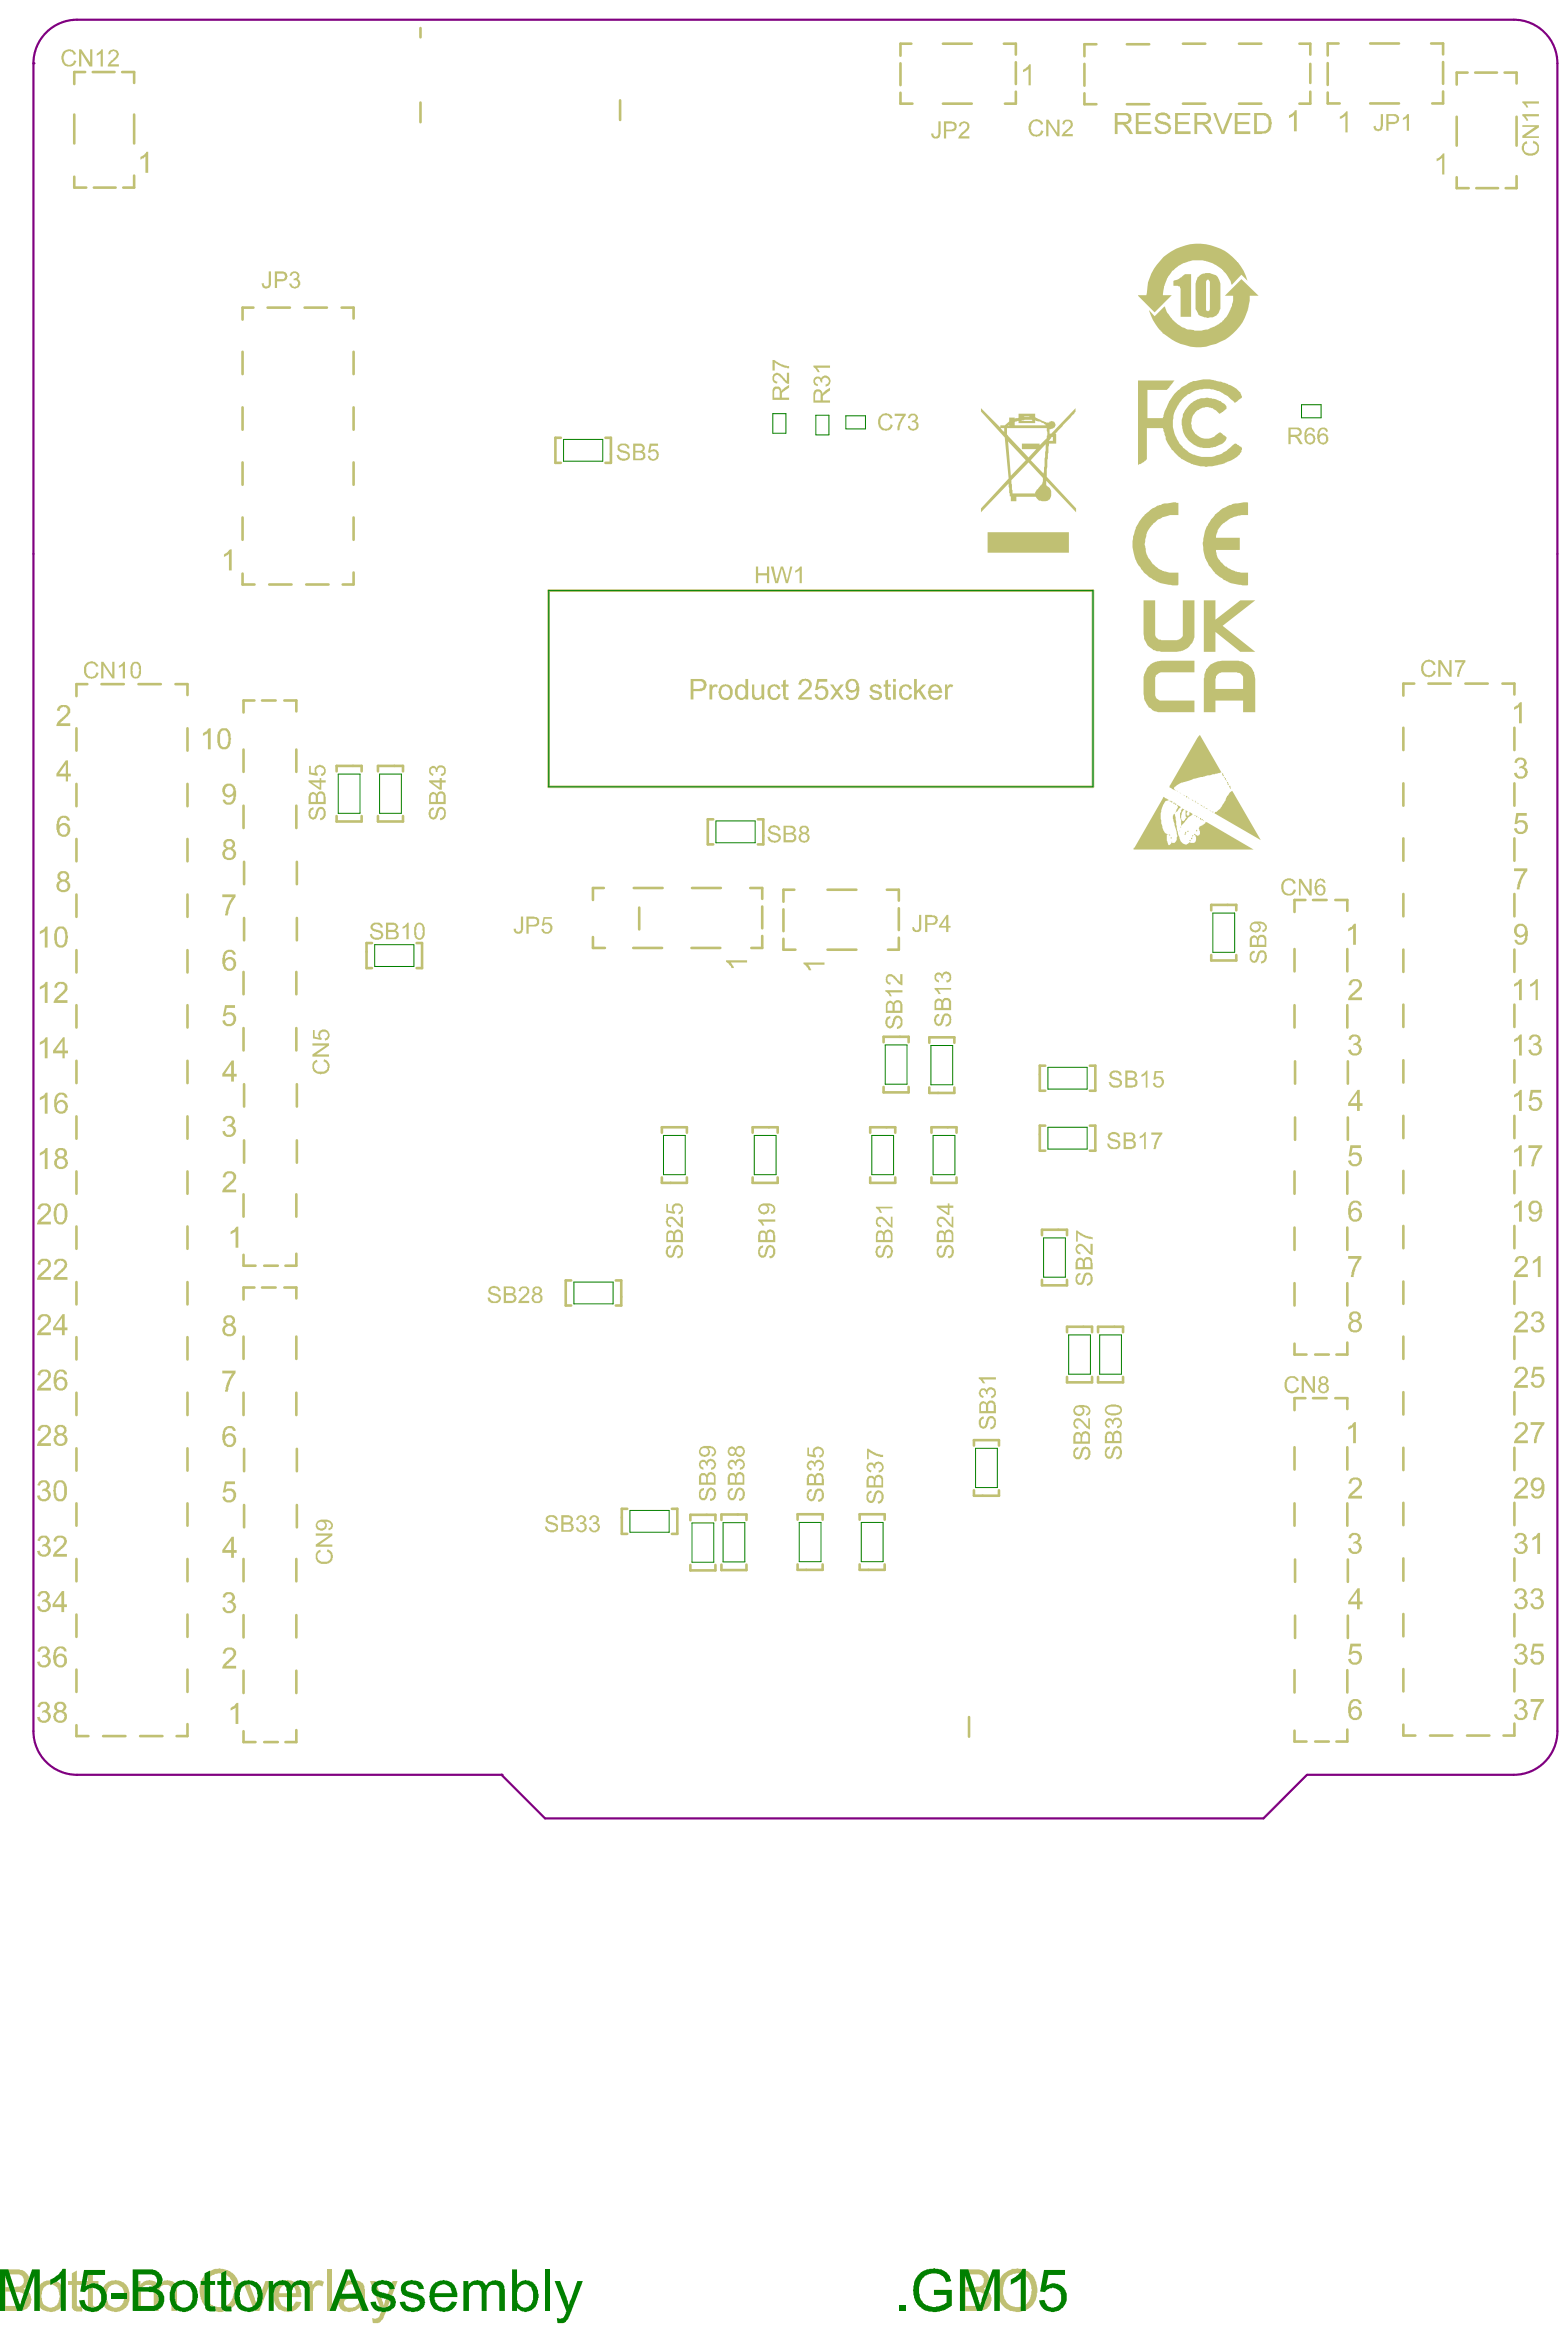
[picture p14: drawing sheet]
<svg xmlns="http://www.w3.org/2000/svg" width="239mm" height="355mm" viewBox="0 0 239 355" stroke-linecap="round" stroke-linejoin="round" font-family="sans-serif">
<g fill="none" stroke="#c0c073" stroke-width=".4">
<path d="M11.3 17.5v4.4M13 11h-1.7v1.8M14.2 11h3.3M18.6 11h1.9v1.7M20.5 17.5v4.4M64.2 4.3v1.4M64.2 15.7v3M94.7 15.3v3M137.4 14.2v1.6h1.9M137.4 9.7v3.3M139.1 6.7h-1.7v1.8M143.9 15.8h4.4"/>
<path d="M143.9 6.7h4.4M153.2 6.7h1.9v1.6M155.1 14v1.8h-1.7M155.1 9.5v3.3M165.5 14.2v1.7h1.9M165.5 9.8v3.3M167.4 6.8h-1.9v1.8M172 15.9h3.4M172 6.8h3.4M180.6 15.8h3.4M180.6 6.7h3.4M189.1 15.8h3.4"/>
<path d="M189.1 6.7h3.4M198.3 6.7h1.7v1.6M200 9.8v2.9M200 14v1.8h-1.7M202.7 14.1v1.7h1.8M202.7 9.6v3.4M204.3 6.6h-1.6v1.9M209.1 15.8h4.4M209.1 6.6h4.4M218.4 6.6h1.9v1.7M220.3 9.5v3.3M220.3 14v1.8h-1.7"/>
<path d="M222.3 17.8v4.4M224 11.1h-1.7v1.8M225.2 11.1h3.3M229.7 11.1h1.8v1.6M231.5 17.8v4.4M11.3 27v1.6h1.9M14.3 28.6h3.3M20.5 26.8v1.8h-1.7M222.3 27.1v1.6h1.9M225.3 28.7h3.4M231.5 26.9v1.8h-1.7M37 53.7v3.4"/>
<path d="M38.7 47h-1.7v1.8M40.8 47h3.5M46.5 47h3.4M52.1 47h1.9v1.6M54 53.7v3.4M37 62.2v3.4M37 70.6v3.4M37 79v3.4M54 62.2v3.4M54 70.6v3.4M54 79v3.4M85.6 66.8h-.8v3.9h.8"/>
<path d="M92.4 66.8h.8v3.9h-.8M37 87.6v1.6h1.8M41.1 89.2h3.4M46.7 89.2h3.4M54 87.4v1.8h-1.7M83.8 90.2h83v29.9h-83zM11.7 111.2v3.4M11.7 119.7v3.4M13.3 104.4h-1.6v1.9M15.5 104.4h3.4M21.1 104.4h3.4M26.8 104.4h1.8v1.7"/>
<path d="M28.6 111.2v3.4M28.6 119.7v3.4M37.2 114.4v3.4M38.8 106.9h-1.6v1.9M40 106.9h2.1M43.4 106.9h1.8v1.7M45.2 114.4v3.4M51.4 117.8v-.9h3.8v.9M57.7 117.8v-.9h3.8v.9M214.2 111.1v3.4M214.2 119.6v3.4M215.9 104.4h-1.7v1.8"/>
<path d="M218 104.4h3.4M223.7 104.4h3.4M229.3 104.4h1.9v1.6M231.2 111.1v3.4M231.2 119.6v3.4M11.7 128.1v3.4M11.7 136.6v3.4M28.6 128.1v3.4M28.6 136.6v3.4M37.2 123v3.4M37.3 131.6v3.4M45.2 123v3.4"/>
<path d="M45.3 131.6v3.4M51.4 124.6v.8h3.8v-.8M57.7 124.6v.8h3.8v-.8M92.2 135.6h-1.7v1.8M96.7 135.6h4.4M97.6 138.6v3.3M105.6 135.6h4.4M108.9 125.1h-.9v3.8h.9M114.5 135.6h1.8v1.6M115.7 125.1h.8v3.8h-.8M116.3 138.4v3.3M119.6 138.8v3.4"/>
<path d="M121.2 135.8h-1.6v1.9M126.3 135.8h4.4M135.4 135.8h1.8v1.7M137.2 138.7v3.3M184.9 139v-.9h3.8v.9M199.3 137.4h-1.7v1.8M200.4 137.4h2.1M203.8 137.4h1.8v1.7M214.2 128v3.4M214.2 136.5v3.4M231.2 128v3.4M231.2 136.5v3.4"/>
<path d="M11.7 145v3.5M11.7 153.5v3.4M28.6 145v3.5M28.6 153.5v3.4M37.2 148.4v3.4M37.2 156.9v3.5M37.3 140.1v3.5M45.2 148.4v3.4M45.2 156.9v3.5M45.3 140.1v3.5M56.8 144h-.9v3.8h.9M63.6 144h.8v3.8h-.8"/>
<path d="M90.5 143.1v1.6h1.8M96.7 144.7h4.4M105.5 144.7h4.4M116.3 142.9v1.8h-1.6M119.6 143.3v1.7h1.8M126.3 145h4.4M134.9 159.1v-.8h3.8v.8M137.2 143.2v1.8h-1.7M141.8 159.2v-.8h3.9v.8M184.9 145.8v.8h3.8v-.8M197.6 144.9v3.4M197.6 153.5v3.4"/>
<path d="M205.6 144.9v3.4M205.6 153.5v3.4M214.2 145v3.4M214.2 153.4v3.4M231.2 145v3.4M231.2 153.4v3.4M11.7 161.9v3.5M11.7 170.4v3.4M11.7 178.8v3.4M28.6 161.9v3.5M28.6 170.4v3.4M28.6 178.8v3.4"/>
<path d="M37.3 165.5v3.4M37.3 174.1v3.4M45.3 165.5v3.4M45.3 174.1v3.4M101 179.7v.9h3.8v-.9M101 172.9v-.8h3.8v.8M114.9 179.7v.9h3.8v-.9M114.9 172.9v-.8h3.8v.8M132.8 172.9v-.8h3.8v.8M132.8 179.7v.9h3.8v-.9M134.9 165.9v.9h3.8v-.9M141.8 166v.9h3.9v-.9"/>
<path d="M142.2 179.7v.9h3.8v-.9M142.2 172.9v-.8h3.8v.8M159.5 171.8h-.8v3.9h.8M159.5 162.7h-.8v3.8h.8M166.4 171.8h.8v3.9h-.8M166.4 162.7h.8v3.8h-.8M197.6 178.8v3.4M197.7 162v3.4M197.7 170.6v3.4M205.6 178.8v3.4M205.7 162v3.4M205.7 170.6v3.4"/>
<path d="M214.2 161.9v3.4M214.2 170.3v3.5M214.2 178.8v3.4M231.2 161.9v3.4M231.2 170.3v3.5M231.2 178.8v3.4M11.7 187.2v3.4M11.7 195.7v3.4M28.6 187.2v3.4M28.6 195.7v3.4M37.2 182.3v3.4M37.2 191.6v1.6h1.8"/>
<path d="M38.8 196.6h-1.6v1.8M40 196.6h2.1M40.3 193.2h2.1M43.4 196.6h1.8v1.6M45.2 182.3v3.4M45.2 191.4v1.8h-1.6M87.2 195.5h-.8v3.8h.8M94 195.5h.8v3.8h-.8M159 188.6v-.9h3.9v.9M159 195.4v.8h3.9v-.8M197.6 187.4v3.4M197.6 195.9v3.4"/>
<path d="M205.6 187.4v3.4M205.6 195.9v3.4M214.2 187.2v3.4M214.2 195.6v3.5M231.2 187.2v3.4M231.2 195.6v3.5M11.7 204.1v3.4M11.7 212.6v3.4M28.6 204.1v3.4M28.6 212.6v3.4M37.2 204v3.5M37.2 212.6v3.4"/>
<path d="M45.2 204v3.5M45.2 212.6v3.4M162.9 203.4v-.9h3.8v.9M162.9 210.2v.8h3.8v-.8M167.6 210.2v.8h3.8v-.8M167.6 203.4v-.9h3.8v.9M197.6 205.1v1.7h1.8M199.3 213.4h-1.7v1.9M200.4 213.4h2.1M200.7 206.8h2.1M203.8 213.4h1.8v1.7M205.6 205v1.8h-1.6"/>
<path d="M214.2 204v3.5M214.2 212.5v3.4M231.2 204v3.5M231.2 212.5v3.4M11.7 221.1v3.4M11.7 229.5v3.4M11.7 238v3.4M28.6 221.1v3.4M28.6 229.5v3.4M28.6 238v3.4M37.2 238v3.4M37.3 221.2v3.4"/>
<path d="M37.3 229.8v3.4M45.2 238v3.4M45.3 221.2v3.4M45.3 229.8v3.4M95.7 230.3h-.8v3.9h.8M102.6 230.3h.8v3.9h-.8M105.4 232.1v-.8h3.8v.8M105.4 238.9v.8h3.8v-.8M110.1 232v-.8h3.8v.8M110.1 238.9v.8h3.8v-.8M121.7 232v-.8h3.9v.8M121.7 238.8v.9h3.9v-.9"/>
<path d="M131.2 232v-.8h3.8v.8M131.2 238.8v.9h3.8v-.9M148.7 220.7v-.8h3.8v.8M148.7 227.5v.8h3.8v-.8M197.6 220.9v3.4M197.6 229.5v3.4M197.7 238.1v3.4M205.6 220.9v3.4M205.6 229.5v3.4M205.7 238.1v3.4M214.2 221v3.4M214.2 229.4v3.4"/>
<path d="M214.2 237.9v3.4M231.2 221v3.4M231.2 229.4v3.4M231.2 237.9v3.4M11.7 246.5v3.4M11.7 254.9v3.4M28.6 246.5v3.4M28.6 254.9v3.4M37.2 246.6v3.4M37.2 255.1v3.4M45.2 246.6v3.4M45.2 255.1v3.4"/>
<path d="M197.6 255v3.4M197.7 246.6v3.5M205.6 255v3.4M205.7 246.6v3.5M214.2 246.4v3.4M214.2 254.8v3.4M231.2 246.4v3.4M231.2 254.8v3.4M11.7 263.4v1.6h1.8M15.7 265h3.4M21.4 265h3.4M28.6 263.2v1.8h-1.6"/>
<path d="M37.2 264.3v1.7h1.8M40.3 266h2.1M45.2 264.1v1.9h-1.6M147.9 262.1v3M197.6 264.2v1.7h1.8M200.7 265.9h2.1M205.6 264v1.9h-1.6M214.2 263.3v1.7h1.8M218.3 265h3.4M223.9 265h3.4M231.2 263.1v1.9h-1.7"/>
</g>
<g fill="#c0c073">
<path d="M108.3 104.5h.4v.3h.1a.4 .4 0 0 1 .5-.3l.3 .1-.1 .3a.51 .51 0 0 0-.6 0 .51 .51 0 0 0-.2 .5v1.4h-.4z"/>
<path d="M114.8 104.5h.3v1.3a.63 .63 0 0 0 .8 .7v-.1a.47 .47 0 0 0 .3-.6v-1.3h.4v2.3h-.3v-.4a.87 .87 0 0 1-1.4 .1l-.1-.1z"/>
<path d="M117.4 104.8l.4-.3a.95 .95 0 0 1 1.3 .7l-.3 .1a.63 .63 0 0 0-.9-.4 .63 .63 0 0 0-.3 .8v.1a.61 .61 0 0 0 .4 .7 .61 .61 0 0 0 .8-.4v-.2l.4 .1a1.03 1.03 0 0 1-1.2 .9 1.03 1.03 0 0 1-.8-1.2v-.4z"/>
<path d="M119.5 103.9l.4-.2v.8h.5v.3h-.5v1.4a.26 .26 0 0 0 .2 .3 .26 .26 0 0 0 .3-.1v.5h-.1a.51 .51 0 0 1-.7-.6l-.1-.1v-1.4h-.2v-.3h.2z"/>
<path d="M122 103.9h.1a.6 .6 0 0 1 .7-.2l.1-.1 .2 .1a.85 .85 0 0 1 .7 .5 .85 .85 0 0 1-.1 .9l-.1 .2-1.3 1.1h1.6v.4h-2.1a2.58 2.58 0 0 1 1.1-1.4l.2-.2a.74 .74 0 0 0 .1-1.2h-.1a.56 .56 0 0 0-.6 0 .56 .56 0 0 0-.2 .6l-.4-.1z"/>
<path d="M124.8 103.7h1.5v.4h-1.3l-.2 .8 .2-.1a.65 .65 0 0 1 .8 0 1.09 1.09 0 0 1 .4 1.7 1.09 1.09 0 0 1-1.8-.2l-.1-.3 .5-.1a.45 .45 0 0 0 .3 .5v.1a.77 .77 0 0 0 .9-.6 .77 .77 0 0 0-.7-.9l-.4 .2-.1 .1h-.4z"/>
<path d="M126.7 104.5h.5l.5 .8 .6-.8h.5l-.8 1.1 .8 1.2h-.4l-.6-.9-.7 .9h-.4l.8-1.2z"/>
<path d="M133 104.6l.4-.1a.92 .92 0 0 1 1.1 .3v.3l-.3 .1a.56 .56 0 0 0-.4-.4 .56 .56 0 0 0-.6 .2 .42 .42 0 0 0 .4 .4 .88 .88 0 0 1 1 .8 .45 .45 0 0 1-.3 .5 1.03 1.03 0 0 1-1.6-.6h.4a.62 .62 0 0 0 .5 .4 .62 .62 0 0 0 .6-.2v-.3l-.2-.1a1.6 1.6 0 0 1-1.2-.6v-.4z"/>
<path d="M135.1 103.9l.5-.2v.8h.4v.3h-.4v1.4a.26 .26 0 0 0 .1 .3 .26 .26 0 0 0 .3-.1v.5l-.5-.1a.26 .26 0 0 1-.3-.1 .26 .26 0 0 1 0-.3h-.1v-1.6h-.2v-.3h.2z"/>
<path d="M137.5 104.8l.3-.2a.86 .86 0 0 1 1.4 .6l-.4 .1a.55 .55 0 0 0-.6-.5 .55 .55 0 0 0-.5 .5v.2a.73 .73 0 0 0 .1 .8 .73 .73 0 0 0 .7 .2l.2-.1 .1-.5 .4 .1a.99 .99 0 0 1-1.2 .9 .99 .99 0 0 1-.8-1.2v-.4z"/>
<path d="M139.5 103.7h.4v1.7l1-.9h.5l-.9 .8 1 1.5h-.5l-.8-1.2-.3 .3v.9h-.4z"/>
<path d="M144.2 104.5h.4v.3a.65 .65 0 0 1 .9-.2l-.2 .3a.53 .53 0 0 0-.5 .1 .53 .53 0 0 0-.1 .6v1.2h-.5z"/>
<path d="M231.2 107.9l.4-.2 .4-.5h.3v3.2h-.4v-2.5l-.8 .5z"/>
<path d="M231.4 124.1h1.6v.4h-1.2l-.2 .9a.93 .93 0 0 1 1.5 .5 1.06 1.06 0 0 1-.7 1.4 1.06 1.06 0 0 1-1.3-.8l.4-.1a.59 .59 0 0 0 .4 .6 .59 .59 0 0 0 .7-.3 .72 .72 0 0 0-.1-1 .72 .72 0 0 0-1 .1h-.3z"/>
<path d="M231.2 158.6l.4-.2 .4-.5h.3v3.2h-.4v-2.5l-.8 .5z"/>
<path d="M233.7 158a.98 .98 0 0 1 1.5 .5v.2v.2a.43 .43 0 0 1-.5 .5 .77 .77 0 0 1 .6 1.1 1.1 1.1 0 0 1-1.9 .1l-.1-.3 .3-.1a.77 .77 0 0 0 1 .6v-.1a.66 .66 0 0 0 .3-.8 .66 .66 0 0 0-.8-.4v.1v-.3a.55 .55 0 0 0 .6-.3 .55 .55 0 0 0-.2-.7l-.2-.1-.1 .1a.6 .6 0 0 0-.5 .5l-.4-.1 .2-.4z"/>
<path d="M231.2 175.5l.4-.2 .4-.5h.3v3.3h-.4v-2.6l-.8 .5z"/>
<path d="M233.3 174.8h2.1v.4l-.4 .5a3 3 0 0 0-.7 1.6h-.1l-.1 .8h-.4l.1-.4a4.2 4.2 0 0 1 .9-2.4h.2h-1.6z"/>
<path d="M231.6 191.8a1.16 1.16 0 0 1 1.5 .5 1.11 1.11 0 0 1-.5 1.3l-1 .9h1.6v.5h-2.1a1.66 1.66 0 0 1 .9-1.3l.5-.4a.69 .69 0 0 0 0-1.2l-.3-.1-.1 .1a.43 .43 0 0 0-.5 .4v.2h-.4l.1-.4z"/>
<path d="M234.1 192.4l.1-.1a.6 .6 0 0 0 .5-.5l.5-.1v3.3h-.5v-2.6l-.7 .5z"/>
<path d="M231.6 208.7a1.16 1.16 0 0 1 1.5 .5 1.11 1.11 0 0 1-.5 1.3l-1 .9h1.6v.5h-2.1a1.66 1.66 0 0 1 .9-1.3l.5-.4a.69 .69 0 0 0 0-1.2l-.3-.1-.1 .1a.43 .43 0 0 0-.5 .4v.2h-.4l.2-.6z"/>
<path d="M234.1 208.7h1.5v.4h-1.3l-.2 .8a1.02 1.02 0 0 1 1.4 .1 1.02 1.02 0 0 1 .1 1.4 1.05 1.05 0 0 1-1.1 .5 1.05 1.05 0 0 1-.9-.9l.5-.1a.59 .59 0 0 0 .4 .6 .59 .59 0 0 0 .7-.2 .73 .73 0 0 0 0-.9 .73 .73 0 0 0-.8-.3l-.3 .2h-.4z"/>
<path d="M231.6 225.6a1.16 1.16 0 0 1 1.5 .5 1.11 1.11 0 0 1-.5 1.3l-1 1h1.6v.4h-2.1a1.66 1.66 0 0 1 .9-1.3l.5-.4a.69 .69 0 0 0 0-1.2l-.3-.1-.1 .1a.43 .43 0 0 0-.5 .4v.2h-.4l.1-.4z"/>
<path d="M231.5 242.6a1.03 1.03 0 0 1 1.5 .4 .79 .79 0 0 1-.4 .9 .93 .93 0 0 1 .5 1.1 .93 .93 0 0 1-1 .7 1.03 1.03 0 0 1-1-.9h.4a.64 .64 0 0 0 .7 .6 .64 .64 0 0 0 .6-.7 .64 .64 0 0 0-.7-.6l-.2 .1v-.4h.2a.55 .55 0 0 0 .5-.5 .55 .55 0 0 0-.5-.6l-.1 .1a.6 .6 0 0 0-.5 .5l-.4-.1h.1l.1-.4z"/>
<path d="M234.1 242.6a.94 .94 0 0 1 1 0 .94 .94 0 0 1 .4 .9l-.4 .4a.92 .92 0 0 1 .5 1.1 .92 .92 0 0 1-1 .7 1 1 0 0 1-1.1-.9h.5a.65 .65 0 0 0 .7 .6 .65 .65 0 0 0 .6-.7 .65 .65 0 0 0-.7-.6l-.3 .1 .1-.4a.6 .6 0 0 0 .6-.2 .6 .6 0 0 0 0-.7l-.4-.2v.1a.55 .55 0 0 0-.6 .5l-.4-.1v-.1z"/>
<path d="M231.5 259.5a1.03 1.03 0 0 1 1.5 .4 .79 .79 0 0 1-.4 .9 .93 .93 0 0 1 .5 1.1 .93 .93 0 0 1-1 .7 1.03 1.03 0 0 1-1-.9h.4a.64 .64 0 0 0 .7 .6 .64 .64 0 0 0 .6-.7 .64 .64 0 0 0-.7-.6l-.2 .1v-.4h.2a.55 .55 0 0 0 .5-.5 .55 .55 0 0 0-.5-.6l-.1 .1a.6 .6 0 0 0-.5 .5l-.4-.1h.1l.1-.4z"/>
<path d="M233.6 259.4h2.1v.3l-.5 .5-.2 .6a2.54 2.54 0 0 0-.5 1.8h-.4l.1-.9a3.7 3.7 0 0 1 1-1.9h-1.6z"/>
<path d="M6 260a.96 .96 0 0 1 1-.2 .96 .96 0 0 1 .6 .9l-.1 .3-.3 .2 .1 .1a.88 .88 0 0 1 .5 .9 .88 .88 0 0 1-.7 .7 .98 .98 0 0 1-1.4-.7l.4-.1a.45 .45 0 0 0 .3 .5v.1a.65 .65 0 0 0 .9-.6 .65 .65 0 0 0-.9-.6l.2-.3a.57 .57 0 0 0 .5-.4 .57 .57 0 0 0-.2-.7h-.1h-.2a.43 .43 0 0 0-.5 .5h-.4z"/>
<path d="M6 243.1a.96 .96 0 0 1 1-.2 .96 .96 0 0 1 .6 .9l-.1 .3-.3 .2 .1 .1a.88 .88 0 0 1 .5 .9 .88 .88 0 0 1-.7 .7 .98 .98 0 0 1-1.4-.7l.4-.1a.45 .45 0 0 0 .3 .5v.1a.65 .65 0 0 0 .9-.6 .65 .65 0 0 0-.9-.6l.2-.4a.57 .57 0 0 0 .5-.3 .57 .57 0 0 0-.2-.7l-.1-.1-.2 .1a.43 .43 0 0 0-.5 .5h-.4z"/>
<path d="M6 226.2a.96 .96 0 0 1 1-.2 .96 .96 0 0 1 .6 .9l-.1 .3-.3 .2 .1 .1a.88 .88 0 0 1 .5 .9 .88 .88 0 0 1-.7 .7 .98 .98 0 0 1-1.4-.7l.4-.1a.45 .45 0 0 0 .3 .5v.1a.65 .65 0 0 0 .9-.6 .65 .65 0 0 0-.9-.6l.2-.4a.57 .57 0 0 0 .5-.4 .57 .57 0 0 0-.2-.6l-.1-.1-.2 .1a.43 .43 0 0 0-.5 .4v.1l-.4-.1z"/>
<path d="M6.2 209.2a1.15 1.15 0 0 1 1.6 .5v.1a1.33 1.33 0 0 1-.7 1.2l-.9 .9h1.6v.4h-2.1a2.19 2.19 0 0 1 1.1-1.4l.4-.5a.6 .6 0 0 0-.2-1 .6 .6 0 0 0-.8 .6l-.5-.1 .1-.4z"/>
<path d="M6.2 192.3a1.15 1.15 0 0 1 1.6 .5v.1a1.33 1.33 0 0 1-.7 1.2l-.9 .9h1.6v.4h-2.1a2.19 2.19 0 0 1 1.1-1.5l.4-.4a.6 .6 0 0 0-.2-1 .6 .6 0 0 0-.8 .6l-.5-.1 .1-.4z"/>
<path d="M8.6 192.3a1.27 1.27 0 0 1 1.5 .3 .97 .97 0 0 1-.4 1.3l-1 1.1h1.6v.4h-2.1v-.4l.7-.9a1.66 1.66 0 0 0 1-1.3h-.1a.6 .6 0 0 0-.7-.4 .6 .6 0 0 0-.5 .6v.1l-.4-.1z"/>
<path d="M6.2 175.9l.4-.1 .4-.5h.3v3.2h-.5v-2.6l-.7 .5z"/>
<path d="M6.2 159l.4-.1 .4-.5h.3v3.2h-.5v-2.6l-.7 .5z"/>
<path d="M6.2 142.1l.4-.1 .4-.6h.3v3.3h-.5v-2.6l-.7 .5z"/>
<path d="M9.1 107.7h.1a1.15 1.15 0 0 1 1.5 .5v.2a1.33 1.33 0 0 1-.7 1.2l-.8 .8h1.5v.4h-2.1a2.19 2.19 0 0 1 1.1-1.4l.4-.4a.6 .6 0 0 0-.2-1 .6 .6 0 0 0-.8 .6l-.4-.1 .1-.4z"/>
<path d="M6 251.5a.96 .96 0 0 1 1-.1 .96 .96 0 0 1 .6 .9l-.1 .2-.3 .3 .1 .1a.88 .88 0 0 1 .5 .9 .88 .88 0 0 1-.7 .7 .98 .98 0 0 1-1.4-.8l.4-.1a.45 .45 0 0 0 .3 .5v.1a.65 .65 0 0 0 .9-.6 .65 .65 0 0 0-.9-.6l.2-.3a.57 .57 0 0 0 .5-.4 .57 .57 0 0 0-.2-.6l-.1-.1-.2 .1a.43 .43 0 0 0-.5 .4v.1l-.4-.1z"/>
<path d="M6 234.6a.96 .96 0 0 1 1-.1 .96 .96 0 0 1 .6 .9l-.1 .2-.3 .3 .1 .1a.88 .88 0 0 1 .5 .8 .88 .88 0 0 1-.7 .8 .98 .98 0 0 1-1.4-.8l.4-.1a.45 .45 0 0 0 .3 .5v.1a.65 .65 0 0 0 .9-.6 .65 .65 0 0 0-.9-.6l.2-.3a.57 .57 0 0 0 .5-.4 .57 .57 0 0 0-.2-.6l-.1-.1-.2 .1a.43 .43 0 0 0-.5 .4v.1l-.4-.1z"/>
<path d="M8.4 234.6a1.34 1.34 0 0 1 1.7 .3 1.15 1.15 0 0 1-.4 1.3l-1.1 1h1.6v.5h-2.1a1.51 1.51 0 0 1 .8-1.2l.2-.3a1.33 1.33 0 0 0 .7-1.1l-.3-.3-.3-.1-.1 .1a.39 .39 0 0 0-.4 .1 .39 .39 0 0 0-.1 .4l-.1 .1-.3-.1v-.3z"/>
<path d="M6.2 217.6a1.15 1.15 0 0 1 1.6 .5v.2a1.33 1.33 0 0 1-.7 1.2l-.9 .8h1.6v.4h-2.1a2.19 2.19 0 0 1 1.1-1.4l.4-.4a.6 .6 0 0 0-.2-1 .6 .6 0 0 0-.8 .6l-.5-.1 .1-.4z"/>
<path d="M6.2 200.7a1.15 1.15 0 0 1 1.6 .5v.2a1.33 1.33 0 0 1-.7 1.2l-.9 .8h1.6v.4h-2.1a2.19 2.19 0 0 1 1.1-1.4l.4-.4a.6 .6 0 0 0-.2-1 .6 .6 0 0 0-.8 .6l-.5-.1 .1-.5z"/>
<path d="M6.2 183.8a1.15 1.15 0 0 1 1.6 .5v.2a1.33 1.33 0 0 1-.7 1.2l-.9 .8h1.6v.4h-2.1a2.19 2.19 0 0 1 1.1-1.4l.4-.4a.6 .6 0 0 0-.2-1 .6 .6 0 0 0-.8 .5h-.5l.1-.5z"/>
<path d="M6.2 167.5l.4-.2 .4-.5h.3v3.2h-.5v-2.5l-.7 .5z"/>
<path d="M6.2 150.6l.4-.2 .4-.5h.3v3.2h-.5v-2.5l-.7 .5z"/>
<path d="M8.7 150a1.22 1.22 0 0 1 1.6 .5 1.21 1.21 0 0 1-.7 1.3l-.8 .9h1.5v.4h-2.1a1.63 1.63 0 0 1 .8-1.2l.1-.1a1.11 1.11 0 0 0 .8-1.3l-.2-.2a.61 .61 0 0 0-.7-.1 .61 .61 0 0 0-.3 .6l-.4-.1 .1-.1a.45 .45 0 0 1 .3-.5z"/>
<path d="M206.1 250.9h1.6v.4h-1.2l-.2 .9a.93 .93 0 0 1 1.5 .5 1.06 1.06 0 0 1-.7 1.4 1.06 1.06 0 0 1-1.3-.8l.4-.1a.59 .59 0 0 0 .4 .6 .59 .59 0 0 0 .7-.3 .72 .72 0 0 0-.1-1 .72 .72 0 0 0-1 .1h-.3z"/>
<path d="M206.2 234.1a1.03 1.03 0 0 1 1.4 .4 .79 .79 0 0 1-.3 1 .93 .93 0 0 1 .5 1.1 .93 .93 0 0 1-1 .6 1.03 1.03 0 0 1-1-.8l.4-.1a.64 .64 0 0 0 .7 .6 .64 .64 0 0 0 .6-.7 .64 .64 0 0 0-.7-.6l-.3 .1 .1-.3h.2a.55 .55 0 0 0 .5-.6 .55 .55 0 0 0-.5-.5l-.1 .1a.6 .6 0 0 0-.5 .5l-.4-.1h.1v-.4z"/>
<path d="M205.9 217.8l.4-.2 .4-.5h.3v3.2h-.5v-2.5l-.7 .5z"/>
<path d="M206.3 225.6a1.16 1.16 0 0 1 1.5 .5 1.11 1.11 0 0 1-.5 1.3l-1 1h1.6v.4h-2.1a1.66 1.66 0 0 1 .9-1.3l.4-.4a.69 .69 0 0 0 0-1.2l-.2-.1-.1 .1a.43 .43 0 0 0-.5 .4v.2h-.4l.1-.6z"/>
<path d="M206.3 149.6a1.16 1.16 0 0 1 1.5 .4 1.11 1.11 0 0 1-.5 1.3l-1 1h1.6v.4h-2.1a1.66 1.66 0 0 1 .9-1.3l.4-.4a.69 .69 0 0 0 0-1.2l-.2-.1-.1 .1a.43 .43 0 0 0-.5 .4v.2h-.4l.1-.6z"/>
<path d="M205.9 141.7l.4-.2 .4-.5h.3v3.2h-.5v-2.5l-.7 .5z"/>
<path d="M206.2 158a1.03 1.03 0 0 1 1.4 .4 .79 .79 0 0 1-.3 1 .93 .93 0 0 1 .5 1.1 .93 .93 0 0 1-1 .6 1.03 1.03 0 0 1-1-.8l.4-.1a.64 .64 0 0 0 .7 .6 .64 .64 0 0 0 .6-.7 .64 .64 0 0 0-.7-.6l-.3 .1 .1-.3h.2a.55 .55 0 0 0 .5-.6 .55 .55 0 0 0-.5-.5l-.1 .1a.6 .6 0 0 0-.5 .5l-.4-.1h.1v-.4z"/>
<path d="M206.1 174.8h1.6v.5h-1.2l-.2 .8a.93 .93 0 0 1 1.5 .5 1.06 1.06 0 0 1-.7 1.5 1.06 1.06 0 0 1-1.3-.9l.4-.1a.59 .59 0 0 0 .4 .6 .59 .59 0 0 0 .7-.2 .72 .72 0 0 0-.1-1.1 .72 .72 0 0 0-1 .1h-.3z"/>
<path d="M205.8 191.7h2v.5l-.3 .3-.1 .3a3.7 3.7 0 0 0-.7 1.7l-.1 .5h-.4l.2-1.1h.1l.4-1.1 .4-.6h-1.5z"/>
<path d="M231.5 251a1.03 1.03 0 0 1 1.5 .4 .79 .79 0 0 1-.4 1 .93 .93 0 0 1 .5 1.1 .93 .93 0 0 1-1 .6 1.03 1.03 0 0 1-1-.8l.4-.1a.64 .64 0 0 0 .7 .6 .64 .64 0 0 0 .6-.7 .64 .64 0 0 0-.7-.6l-.2 .1v-.3h.2a.55 .55 0 0 0 .5-.6 .55 .55 0 0 0-.5-.5l-.1 .1a.6 .6 0 0 0-.5 .5l-.4-.1h.1l.1-.4z"/>
<path d="M234 250.9h1.6v.4h-1.4l-.1 .9a.96 .96 0 0 1 1.5 .4h.1a1.14 1.14 0 0 1-.6 1.4 1.14 1.14 0 0 1-1.5-.4l-.1-.3 .5-.1a.66 .66 0 0 0 .8 .6 .66 .66 0 0 0 .4-.9 .64 .64 0 0 0-.4-.5 .64 .64 0 0 0-.7 .1l-.5 .1z"/>
<path d="M231.5 234.1a1.03 1.03 0 0 1 1.5 .4 .79 .79 0 0 1-.4 1 .93 .93 0 0 1 .5 1.1 .93 .93 0 0 1-1 .6 1.03 1.03 0 0 1-1-.8l.4-.1a.64 .64 0 0 0 .7 .6 .64 .64 0 0 0 .6-.7 .64 .64 0 0 0-.7-.6l-.2 .1v-.3h.2a.55 .55 0 0 0 .5-.6 .55 .55 0 0 0-.5-.5l-.1 .1a.6 .6 0 0 0-.5 .5l-.4-.1h.1l.1-.4z"/>
<path d="M234 234.7l.4-.2 .4-.5h.3v3.2h-.5v-2.5l-.7 .5z"/>
<path d="M231.6 217.2a1.16 1.16 0 0 1 1.5 .4 1.11 1.11 0 0 1-.5 1.4l-1 .9h1.6v.4h-2.1a1.66 1.66 0 0 1 .9-1.2l.5-.5a.69 .69 0 0 0 0-1.2h-.3h-.1a.43 .43 0 0 0-.5 .5v.1h-.4v-.2z"/>
<path d="M233.6 217.1h2.1v.3l-.6 .9-.3 .6-.3 1.4h-.4v-.6l.2-.5a3.1 3.1 0 0 1 .9-1.7h-1.6z"/>
<path d="M231.6 200.3a1.16 1.16 0 0 1 1.5 .4 1.11 1.11 0 0 1-.5 1.4l-1 .9h1.6v.4h-2.1a1.66 1.66 0 0 1 .9-1.3l.5-.4a.69 .69 0 0 0 0-1.2h-.3h-.1a.43 .43 0 0 0-.5 .5v.1h-.4l.1-.4z"/>
<path d="M234 200.4a.96 .96 0 0 1 1-.2 .96 .96 0 0 1 .6 .8l-.1 .4-.3 .2v.1a.6 .6 0 0 1 .5 .5 1.07 1.07 0 0 1-.9 1.2 1.07 1.07 0 0 1-1.2-.8l.5-.1a.64 .64 0 0 0 .6 .6 .64 .64 0 0 0 .6-.7 .64 .64 0 0 0-.7-.6l-.2 .1 .2-.3a.45 .45 0 0 0 .5-.4 .49 .49 0 0 0-.2-.7 .49 .49 0 0 0-.7 .2l-.1 .3h-.5z"/>
<path d="M231.2 184l.4-.2 .4-.5h.3v3.2h-.4v-2.5l-.8 .5z"/>
<path d="M231.2 167.1l.4-.2 .4-.5h.3v3.2h-.4v-2.5l-.8 .5z"/>
<path d="M233.6 166.4h1.6v.4h-1.2l-.2 .9a.98 .98 0 0 1 1.2-.1 .98 .98 0 0 1 .3 1.2 1.07 1.07 0 0 1-1 .8 1.07 1.07 0 0 1-1-.7v-.1l.4-.1v.1a.6 .6 0 0 0 .8 .5 .76 .76 0 0 0 .5-1 .76 .76 0 0 0-1-.5l-.3 .3h-.3z"/>
<path d="M231.2 150.2l.4-.2 .4-.5h.3v3.2h-.4v-2.5l-.8 .5z"/>
<path d="M233.5 150.2l.6-.2 .4-.5h.2v3.2h-.3v-2.5l-.9 .5z"/>
<path d="M231.1 132.6h2v.4l-.3 .3-.1 .3a3.7 3.7 0 0 0-.7 1.8l-.1 .4h-.4l.2-1.1h.1l.4-1.1 .4-.6h-1.5z"/>
<path d="M231.5 115.7a1.03 1.03 0 0 1 1.5 .5 .79 .79 0 0 1-.4 .9 .93 .93 0 0 1 .5 1.1 .93 .93 0 0 1-1 .7 1.03 1.03 0 0 1-1-.9l.4-.1a.64 .64 0 0 0 .7 .7 .64 .64 0 0 0 .6-.7 .64 .64 0 0 0-.7-.6h-.2v-.3h.2a.55 .55 0 0 0 .5-.5 .55 .55 0 0 0-.5-.6l-.1 .1a.6 .6 0 0 0-.5 .5l-.4-.1h.1l.1-.4z"/>
<path d="M35.3 187.9l.4-.1 .4-.5h.3v3.2h-.4v-2.6l-.1 .2-.7 .3z"/>
<path d="M34.4 170.4a1.03 1.03 0 0 1 1.4 .5l.1 .5-.4 .4v.1a.43 .43 0 0 1 .5 .5 .65 .65 0 0 1-.1 .7 1.1 1.1 0 0 1-1.9-.1l-.1-.3 .5-.1a.64 .64 0 0 0 .6 .6 .64 .64 0 0 0 .6-.6 .64 .64 0 0 0-.7-.6h-.2l.1-.3a.57 .57 0 0 0 .6-.3 .57 .57 0 0 0-.2-.7l-.3-.1v.1a.6 .6 0 0 0-.5 .5l-.5-.1h.1l.1-.4z"/>
<path d="M34.4 153.4h1.5v.5h-1.3l-.2 .8a1.02 1.02 0 0 1 1.4 .1 1.02 1.02 0 0 1 .1 1.4 1.05 1.05 0 0 1-1.1 .5 1.05 1.05 0 0 1-.9-.9l.5-.1a.59 .59 0 0 0 .4 .6 .59 .59 0 0 0 .7-.2 .73 .73 0 0 0 0-.9 .73 .73 0 0 0-.8-.3l-.3 .2h-.4z"/>
<path d="M34.4 178.9a1.16 1.16 0 0 1 1.6 .6 1.34 1.34 0 0 1-.6 1.3l-.9 .8h1.5v.4h-2.1a2.01 2.01 0 0 1 1-1.3v-.1a.99 .99 0 0 0 .6-1.3l-.1-.2a.64 .64 0 0 0-1 .6h-.4l.2-.6z"/>
<path d="M33.9 136.5h2.1v.5l-.4 .4a3 3 0 0 0-.7 1.6l-.1 .8h-.4v-.4a4.2 4.2 0 0 1 1-2.4h.1h-1.6z"/>
<path d="M31.1 111.9l.4-.2 .4-.5h.3v3.2h-.5v-2.5v.1l-.7 .4z"/>
<path d="M33.9 209.2h2.1v.5l-.4 .4a3 3 0 0 0-.7 1.6l-.1 .8h-.4v-.4a4.2 4.2 0 0 1 1-2.3l.1-.1h-1.6z"/>
<path d="M34.4 251.6a1.16 1.16 0 0 1 1.6 .6 1.34 1.34 0 0 1-.6 1.3l-.9 .8h1.5v.4h-2.1a2.01 2.01 0 0 1 1-1.3v-.1a.99 .99 0 0 0 .6-1.3l-.1-.1a.64 .64 0 0 0-1 .5h-.4l.2-.5z"/>
<path d="M34.4 226.2h1.5v.4h-1.3l-.2 .8a1.02 1.02 0 0 1 1.4 .1 1.02 1.02 0 0 1 .1 1.4 1.05 1.05 0 0 1-1.1 .5 1.05 1.05 0 0 1-.9-.9l.5-.1a.59 .59 0 0 0 .4 .6 .59 .59 0 0 0 .7-.2 .73 .73 0 0 0 0-.9 .73 .73 0 0 0-.8-.3l-.3 .2h-.4z"/>
<path d="M34.4 243.1a1.03 1.03 0 0 1 1.4 .5l.1 .5-.4 .4v.1a.43 .43 0 0 1 .5 .5 .65 .65 0 0 1-.1 .8 1.1 1.1 0 0 1-1.9-.2l-.1-.3 .5-.1a.64 .64 0 0 0 .6 .7 .64 .64 0 0 0 .6-.7 .64 .64 0 0 0-.7-.6l-.2 .1 .1-.4a.57 .57 0 0 0 .6-.3 .57 .57 0 0 0-.2-.7l-.3-.1v.1a.6 .6 0 0 0-.5 .5l-.5-.1h.1l.1-.4z"/>
<path d="M35.3 260.6l.4-.1 .4-.5h.3v3.2h-.4v-2.6l-.1 .2-.7 .4z"/>
<path d="M34.3 84.5h.1a.6 .6 0 0 0 .5-.5l.5-.1v3.2h-.5v-2.6l-.7 .6z"/>
<path d="M41 41.4h.4v1.9a.72 .72 0 0 1-.8 .8 .72 .72 0 0 1-.7-.8l.4-.1a.4 .4 0 0 0 .3 .5 .4 .4 0 0 0 .4-.5z"/>
<path d="M44.4 41.6a.88 .88 0 0 1 1.3 .2v.3v.3l-.4 .2a.7 .7 0 0 1 .5 .6 .7 .7 0 0 1-.3 .7 .87 .87 0 0 1-1.3-.3l-.1-.3h.4l.1 .2a.34 .34 0 0 0 .5 .2h.1a.5 .5 0 0 0 .3-.6 .5 .5 0 0 0-.7-.3v-.3a.46 .46 0 0 0 .5-.3 .46 .46 0 0 0-.1-.5h-.2a.32 .32 0 0 0-.4 .3l-.4 .1z"/>
<path d="M156.2 10.6l.6-.4 .3-.4h.2v3.2h-.3v-2.4l-.9 .4z"/>
<path d="M204.5 17.8l.4-.2 .5-.6h.3v3.2h-.3v-2.5l-.9 .5z"/>
<path d="M143.2 18.5h.4v1.9a.73 .73 0 0 1-.9 .7l-.5-.2-.1-.5h.4v.1a.34 .34 0 0 0 .3 .4 .34 .34 0 0 0 .4-.3z"/>
<path d="M146.6 18.7a.92 .92 0 0 1 1.3 .2 1.12 1.12 0 0 1-.7 1.4l-.5 .5h1.3v.3h-1.7a1.57 1.57 0 0 1 .8-1.1l.3-.2a.53 .53 0 0 0 .2-.7 .53 .53 0 0 0-.7-.2l-.2 .4h-.3v-.4z"/>
<path d="M157.6 18.4a1.1 1.1 0 0 1 1.6 .5l-.3 .1a.75 .75 0 0 0-.7-.5 .75 .75 0 0 0-.7 .4 1.26 1.26 0 0 0 .3 1.6 .81 .81 0 0 0 1.1-.6l.4 .1a1.23 1.23 0 0 1-1.2 .9v-.1a.43 .43 0 0 1-.6-.2h-.1a1.57 1.57 0 0 1-.3-1.6l.1-.2z"/>
<path d="M159.7 18.3h.3l1.4 2v-2h.3v2.5h-.3l-1.4-2v2h-.3z"/>
<path d="M162.3 18.4a1.16 1.16 0 0 1 1.4 .1v.3a.95 .95 0 0 1-.5 1l-.7 .7h1.2v.3h-1.6a2.39 2.39 0 0 1 1-1.2l.1-.1a.49 .49 0 0 0 .1-.8 .49 .49 0 0 0-.7 0l-.1 .3-.4-.1z"/>
<path d="M13.3 101.1a1.26 1.26 0 0 1 1.3 0l.4 .5-.3 .2a.79 .79 0 0 0-1-.5 .79 .79 0 0 0-.5 .9 .82 .82 0 0 0 .4 1 .82 .82 0 0 0 1-.2l.1-.4 .3 .1a1.07 1.07 0 0 1-.8 .9 1.07 1.07 0 0 1-1.1-.5 1.72 1.72 0 0 1-.2-1.6z"/>
<path d="M15.4 101h.4l1.3 2.1v-2.1h.4v2.6h-.4l-1.3-2.1v2.1h-.4z"/>
<path d="M18.1 101.6l.2-.1a.6 .6 0 0 0 .5-.5h.3v2.6h-.4v-2.1l-.5 .5h-.1z"/>
<path d="M47.9 162l.5-.3v.5a.74 .74 0 0 0-.5 .8 .74 .74 0 0 0 .8 .6h.1a.89 .89 0 0 0 .9-.2 .89 .89 0 0 0 .3-.9l-.3-.3-.3-.1 .1-.4a1.11 1.11 0 0 1 .5 1.9v.1a2.03 2.03 0 0 1-1.9 .1 1.41 1.41 0 0 1-.4-1.2z"/>
<path d="M47.7 159.3h2.5v.3l-1.9 1.4h1.9v.3h-2.5v-.3l2-1.4h-2z"/>
<path d="M47.8 157.3h.2v1l.7 .1a.52 .52 0 0 1-.1-.7 .88 .88 0 0 1 1.4-.4 .88 .88 0 0 1-.1 1.5l-.3 .1-.1-.4a.32 .32 0 0 0 .5-.3 .42 .42 0 0 0-.1-.6h-.1a.58 .58 0 0 0-.9 .1 .58 .58 0 0 0 .2 .8l-.1 .3-1.2-.3z"/>
<path d="M48.5 236.7l.4-.1 .1 .3a.42 .42 0 0 0-.5 .4h-.1a.89 .89 0 0 0 .3 .9 .89 .89 0 0 0 .9 .2 .79 .79 0 0 0 .9-.6 .79 .79 0 0 0-.5-.9h-.1l.1-.3a1.13 1.13 0 0 1 .8 1.3 1.13 1.13 0 0 1-1.3 .9 1.16 1.16 0 0 1-1.3-.7 1.16 1.16 0 0 1 .3-1.4z"/>
<path d="M48.2 234.1h2.5v.3l-1.9 1.4h1.9v.3h-2.5v-.3l2-1.4h-2z"/>
<path d="M110.8 146.6h3.2v.3h-2.4l.4 .7v.2h-.3l-.5-.7-.4-.2z"/>
<path d="M79.5 139.9h.3v1.9a.72 .72 0 0 1-.7 .7 .72 .72 0 0 1-.7-.7h.3a.35 .35 0 0 0 .2 .4 .35 .35 0 0 0 .4-.1l.2-.1z"/>
<path d="M83 140h1.2v.3h-1.1v.7a.81 .81 0 0 1 1.1 .1 .81 .81 0 0 1 0 1.1 .83 .83 0 0 1-.9 .4 .83 .83 0 0 1-.7-.7l.4-.1a.52 .52 0 0 0 .6 .5 .52 .52 0 0 0 .4-.7 .54 .54 0 0 0-.4-.5 .54 .54 0 0 0-.6 .3l-.3-.1z"/>
<path d="M196.1 134.3a1.27 1.27 0 0 1 1.6 .3l.1 .2-.4 .1a.79 .79 0 0 0-1.2-.4 1.33 1.33 0 0 0 0 1.8 .72 .72 0 0 0 1.2-.4l.1-.1 .3 .1a1.17 1.17 0 0 1-.9 .8 1.17 1.17 0 0 1-1.2-.5 1.65 1.65 0 0 1 .3-1.9z"/>
<path d="M198.3 134.2h.3l1.3 1.9v-1.9h.3v2.5h-.3l-1.4-2v2h-.2z"/>
<path d="M217.1 101.2a1.34 1.34 0 0 1 1.7-.3l.3 .5-.3 .1a.78 .78 0 0 0-1.4-.2 1.45 1.45 0 0 0 .1 1.5 .75 .75 0 0 0 .8 .3 .75 .75 0 0 0 .6-.7l.3 .2h-.1a1.05 1.05 0 0 1-1.3 .7 1.24 1.24 0 0 1-.9-1.3z"/>
<path d="M219.5 100.8h.5l1.2 2v-2h.4v2.5h-.4l-1.3-2v2h-.4z"/>
<path d="M222.1 100.8h1.6v.3l-.5 .6-.2 .4-.2 .8h-.1v.4h-.3l.1-.7h.1a2.57 2.57 0 0 1 .7-1.5h-1.2z"/>
<path d="M196.4 210.3a1.17 1.17 0 0 1 1.8 .3l.1 .2-.4 .1a.79 .79 0 0 0-.9-.5 .79 .79 0 0 0-.6 .9v.1a.8 .8 0 0 0 .5 1 .8 .8 0 0 0 1-.5v-.1l.5 .1h-.1a1.03 1.03 0 0 1-1 .8 1.24 1.24 0 0 1-1.2-1.6l.1-.4z"/>
<path d="M198.7 210.1h.4l1.3 2v-2h.3v2.5h-.3l-1.4-1.9v1.9h-.3z"/>
<path d="M122.6 146.9h3.2v.4h-2.4l.4 .7v.1h-.3l-.4-.7-.5-.2z"/>
<path d="M140.3 139.7h.3v1.7a.71 .71 0 0 1-.5 .9 .71 .71 0 0 1-.8-.4v-.4h.2a.41 .41 0 0 0 .3 .5 .41 .41 0 0 0 .5-.2z"/>
<path d="M137.2 352h1v.8h-1z"/>
<path d="M140.6 346.9a3.9 3.9 0 0 1 3.6-.2l.4 .3a1.28 1.28 0 0 1 .5 1l.1 .2-.8 .2a1.93 1.93 0 0 0-2.7-1.2 1.86 1.86 0 0 0-1.3 1.5 3.2 3.2 0 0 0 .5 2.8 2.68 2.68 0 0 0 3.4 .1l.2-.1v-1.2h-1.9v-.7h2.7v2.4a4.1 4.1 0 0 1-4.6 .5v-.1a2.93 2.93 0 0 1-1.3-2.1 3.6 3.6 0 0 1 1-3.3z"/>
<path d="M11 347l.7-.4v1.6h.8v.6h-.8v2.7a.47 .47 0 0 0 .2 .6 .47 .47 0 0 0 .5 0h.1l.1 .7a1.19 1.19 0 0 1-1.5-.3l-.1-.1v-3.6h-.6v-.6h.6z"/>
<path d="M13.4 347l.8-.4v1.6h.8v.6h-.8v2.8a.45 .45 0 0 0 .1 .5 .45 .45 0 0 0 .6 0h.1l.1 .7a1.44 1.44 0 0 1-1.6-.3l-.1-.3v-3.4h-.6v-.6h.6z"/>
<path d="M20.7 348.2h.7v.6a1.72 1.72 0 0 1 2.4-.4l.3 .5a1.64 1.64 0 0 1 2.6-.3l.1 .1 .2 .8v3.3h-.8v-2.9a.9 .9 0 0 0-.4-1 .9 .9 0 0 0-1 0l-.3 .3-.3 .7v2.9h-.7v-3.3a.8 .8 0 0 0-1.1-.7 1.06 1.06 0 0 0-.9 1.2v2.8h-.8z"/>
<path d="M37.1 348.2h.8l1 2.7 .3 1.1 1.3-3.8h.9l-1.8 4.6h-.8z"/>
<path d="M46.9 348.2h.8v.7l.2-.2a.7 .7 0 0 1 .6-.6h.2l.8 .2-.3 .8a.9 .9 0 0 0-1.4 .7v3h-.9z"/>
<path d="M50 346.5h.7v6.3h-.7z"/>
<path d="M56.5 348.2h.8l1.3 3.8 1.3-3.8h.8l-1.9 4.9a2.42 2.42 0 0 1-1.1 1.6h-.7l-.2-.8a.84 .84 0 0 0 1.3-.8l.1-.3z"/>
<path d="M21.4 23.9l.5-.2 .5-.5h.2v3.2h-.4v-2.6l-.7 .6h-.1z"/>
<path d="M232.6 21.7l.4-.1 .1 .3-.2 .1a.77 .77 0 0 0-.3 .8 .77 .77 0 0 0 .7 .5l.1 .1a1.05 1.05 0 0 0 1.2-.7 .89 .89 0 0 0-.6-.9l.1-.3a1.18 1.18 0 0 1 .8 .9 1.18 1.18 0 0 1-.5 1.2 1.36 1.36 0 0 1-2.1-1.1l.1-.4z"/>
<path d="M232.4 19.1h2.5v.4l-2 1.3h2v.3h-2.5v-.4l1.9-1.3h-1.9z"/>
<path d="M232.4 17.4h2.5v.4h-2l.4 .6h-.3l-.3-.5-.3-.2z"/>
<path d="M232.4 15.5h2.5v.3h-2l.3 .4 .1 .2h-.3l-.1-.2-.5-.5z"/>
<path d="M219.3 24.2l.7-.4 .2-.4h.3v3.2h-.4v-2.5l-.7 .5h-.1z"/>
<path d="M9.9 7.7a1.43 1.43 0 0 1 1.3 0l.4 .4v.2l-.4 .1v-.1a.73 .73 0 0 0-1.1-.3 1.11 1.11 0 0 0 .4 1.9l.6-.2 .2-.5 .3 .1a1.11 1.11 0 0 1-.9 .9 1.11 1.11 0 0 1-1.2-.7 1.63 1.63 0 0 1 .4-1.8z"/>
<path d="M12.1 7.5h.3l1.4 2.1v-2.1h.3v2.7h-.4l-1.3-2.1v2.1h-.3z"/>
<path d="M15.4 7.5h.3v2.7h-.3v-2.1l-.6 .4v-.3l.5-.3z"/>
<path d="M16.9 7.6h.1a1.03 1.03 0 0 1 1.1 .4 .86 .86 0 0 1-.4 1l-.8 .8h1.2v.4h-1.6a1.4 1.4 0 0 1 .7-1.1l.3-.3a.49 .49 0 0 0 .2-.8 .49 .49 0 0 0-.8 .1l-.1 .2h-.3l.1-.4z"/>
<path d="M210.8 17.4h.3v1.7a.86 .86 0 0 1-.8 .9 .59 .59 0 0 1-.6-.7l.3-.1v.2a.34 .34 0 0 0 .3 .3 .34 .34 0 0 0 .4-.2l.1-.2z"/>
<path d="M214.2 17.9l.3-.1 .3-.4h.3v2.6h-.4v-2.1l-.1 .2-.5 .3z"/>
<path d="M196.7 17.6l.6-.3 .4-.5h.2v3.2h-.4v-2.5l-.2 .3-.5 .2h-.1z"/>
<path d="M173.4 17.3h2.2v.3h-1.8v1h1.8v.3h-1.8v1.1h1.9v.5h-2.3z"/>
<path d="M176.6 17.4a1.37 1.37 0 0 1 2 .4l.1 .3-.4 .1v-.1a.85 .85 0 0 0-1.3-.4 .39 .39 0 0 0-.3 .4 .39 .39 0 0 0 .5 .3l.1 .1a1.62 1.62 0 0 1 1.4 .7 .99 .99 0 0 1-1.2 1.3 1.05 1.05 0 0 1-1.3-1.1h.4a.98 .98 0 0 0 .8 .7 .98 .98 0 0 0 .9-.4 .73 .73 0 0 0-.8-.7l-.1-.1a1.02 1.02 0 0 1-1.1-1.1z"/>
<path d="M179.4 17.3h2.2v.3h-1.8v1h1.7v.3h-1.7v1.1h1.9v.5h-2.3z"/>
<path d="M185.2 17.3h.4l1 2.7h.1v-.3l1-2.4h.4l-1.2 3.2h-.4z"/>
<path d="M188.5 17.3h2.3v.3h-1.9v1h1.8v.3h-1.8v1.1h1.9v.5h-2.3z"/>
<path d="M101.8 190.4l.6-.3v.4a.66 .66 0 0 0-.3 1.1 .29 .29 0 0 0 .4 .1 .29 .29 0 0 0 .1-.4l.1-.1a1.05 1.05 0 0 1 .8-1.1 .93 .93 0 0 1 .7 1.1v.3l-.1 .2a.45 .45 0 0 1-.5 .4h-.2v-.4a.44 .44 0 0 0 .5-.5 .65 .65 0 0 0-.1-.7h-.1a.28 .28 0 0 0-.3-.1 .28 .28 0 0 0-.2 .2l-.1 .2a1.52 1.52 0 0 1-.5 1.2 .88 .88 0 0 1-.9-.5 .88 .88 0 0 1 .1-.9z"/>
<path d="M102 185.8a1.23 1.23 0 0 1 1.5 .8l.4 .4v-1.3h.3v1.7a1.57 1.57 0 0 1-1.1-.8v-.1a.7 .7 0 0 0-1.1-.2v.1a.46 .46 0 0 0 .5 .6l-.1 .3a.88 .88 0 0 1-.8-.8l.1-.1a.34 .34 0 0 1 .3-.5z"/>
<path d="M101.7 183.8h.3v1l.7 .2a.81 .81 0 0 1 .1-1.1 .81 .81 0 0 1 1.1 0 .82 .82 0 0 1-.2 1.4l-.1 .1v-.3a.54 .54 0 0 0 .4-.7 .54 .54 0 0 0-.8-.3 .55 .55 0 0 0-.4 .4 .55 .55 0 0 0 .3 .6l-.1 .2-1.3-.2z"/>
<path d="M135.5 155.2l.4-.1v.4a.63 .63 0 0 0-.4 .7 .35 .35 0 0 0 .3 .5 .35 .35 0 0 0 .3-.5l.1-.2a1.09 1.09 0 0 1 .7-.9 .89 .89 0 0 1 .8 1.1 .87 .87 0 0 1-.8 .9v-.4a.73 .73 0 0 0 .5-1.1 .4 .4 0 0 0-.5-.2 .4 .4 0 0 0-.2 .5 1.24 1.24 0 0 1-.9 1.1 .97 .97 0 0 1-.6-1.4z"/>
<path d="M135.1 151.2h2.6v.3h-2l.4 .6h-.3l-.1-.2a.78 .78 0 0 0-.6-.6z"/>
<path d="M135.5 148.8l.4-.1a1.74 1.74 0 0 1 1.2 .9l.3 .4v-1.3h.3v1.7a2.57 2.57 0 0 1-1.3-1.1 .49 .49 0 0 0-.8-.1 .49 .49 0 0 0 .2 .8h.2l-.1 .3h-.2a.42 .42 0 0 1-.4-.4h-.1a1.26 1.26 0 0 1 .3-1.1z"/>
<path d="M123.6 227.3h.3v.4a.34 .34 0 0 0-.4 .4h-.1l.1 .4a.3 .3 0 0 0 .2 .4 .3 .3 0 0 0 .4-.3h.1v-.4a.81 .81 0 0 1 .4-.8 .81 .81 0 0 1 .9 0 1.26 1.26 0 0 1-.2 1.8l-.4 .1-.1-.4a.63 .63 0 0 0 .6-.9 .38 .38 0 0 0-.4-.4 .38 .38 0 0 0-.3 .4l-.1 .2a1.08 1.08 0 0 1-.7 1 .95 .95 0 0 1-.7-1.4v-.1z"/>
<path d="M123.5 223h.2v-.1l.5 .1 .1 .4a.75 .75 0 0 1 1-.5 .75 .75 0 0 1 .5 .9l-.1 .2a.78 .78 0 0 1-.6 .5h-.1v-.3a.53 .53 0 0 0 .5-.6 .53 .53 0 0 0-.6-.4 .53 .53 0 0 0-.4 .7h-.3a.41 .41 0 0 0-.2-.6 .41 .41 0 0 0-.5 .3 .41 .41 0 0 0 .3 .5l.1 .1-.1 .3a.79 .79 0 0 1-.6-.6 .79 .79 0 0 1 .3-.9z"/>
<path d="M123.2 221h.3v1l.7 .1-.1-.2a.81 .81 0 0 1 .3-1 .81 .81 0 0 1 1 .2 .45 .45 0 0 1 .4 .5v.1a.73 .73 0 0 1-.7 .8l-.1-.3a.47 .47 0 0 0 .5-.4 .47 .47 0 0 0-.3-.5l-.1-.1a.57 .57 0 0 0-.7 .3 .57 .57 0 0 0 .2 .7l-.1 .3-1.3-.2z"/>
<path d="M56.9 140.9h.1a.95 .95 0 0 1 1.4 .6v.1h-.3a.34 .34 0 0 0-.5-.4 .52 .52 0 0 0-.6 .1 .38 .38 0 0 0 0 .4 .38 .38 0 0 0 .3 .2l.3 .1a.79 .79 0 0 1 .8 1 .43 .43 0 0 1-.5 .4 1.22 1.22 0 0 1-1.3-.4l-.1-.4 .3-.1v.1a.64 .64 0 0 0 .9 .5 .38 .38 0 0 0 .5-.3 .38 .38 0 0 0-.5-.4l-.1-.1a1.21 1.21 0 0 1-1-.6v-.2a.45 .45 0 0 1 .3-.5z"/>
<path d="M61.5 141.4h.3l.4-.5h.2v2.5h-.4v-2l-.2 .3-.4 .1z"/>
<path d="M132.6 227.7l.4-.1v.3a.55 .55 0 0 0-.4 .9 .3 .3 0 0 0 .3 .3 .3 .3 0 0 0 .3-.2l.1-.1a1.44 1.44 0 0 1 .7-1.3 1.02 1.02 0 0 1 .8 1.5l-.5 .5h-.3v-.3a.63 .63 0 0 0 .5-.8v-.1a.38 .38 0 0 0-.3-.5 .38 .38 0 0 0-.4 .5h-.1a1.4 1.4 0 0 1-.5 1.2 .92 .92 0 0 1-.9-.6 .92 .92 0 0 1 .1-1z"/>
<path d="M132.5 223.4l.7-.1 .2 .3a.43 .43 0 0 1 .6-.4v-.1a.85 .85 0 0 1 .9 .8 .85 .85 0 0 1-.8 .9v-.3a.51 .51 0 0 0 .5-.6 .51 .51 0 0 0-.6-.4 .51 .51 0 0 0-.4 .6v.1l-.2-.1a.43 .43 0 0 0-.5-.5 .43 .43 0 0 0-.4 .5 .43 .43 0 0 0 .5 .4l-.1 .3a.81 .81 0 0 1-.4-1.4z"/>
<path d="M132.3 221.2h.3l.7 .5h.1a2.12 2.12 0 0 0 1.4 .4v.3h-.4l-.6-.1-1.2-.7v1.2h-.3z"/>
<path d="M149.7 216.3h.5v.3a.73 .73 0 0 0-.4 1.1 .35 .35 0 0 0 .5 .1 .35 .35 0 0 0 .1-.4l.1-.2a1.02 1.02 0 0 1 .8-1 .45 .45 0 0 1 .5 .3 1.04 1.04 0 0 1-.6 1.7v-.3a.68 .68 0 0 0 .5-1 .39 .39 0 0 0-.5-.4 .39 .39 0 0 0-.3 .5h-.1a1.03 1.03 0 0 1-.7 1.1h-.1a.96 .96 0 0 1-.6-1.2z"/>
<path d="M149.8 212h.4a.32 .32 0 0 1 .4 .3 .75 .75 0 0 1 .9-.5 .75 .75 0 0 1 .5 .9v.3l-.2 .3-.5 .2v-.4a.51 .51 0 0 0 .4-.5 .51 .51 0 0 0-.6-.5 .51 .51 0 0 0-.4 .7v.1l-.2-.1a.42 .42 0 0 0-.3-.5 .42 .42 0 0 0-.5 .2 .42 .42 0 0 0 .3 .6h.2l-.1 .3a.76 .76 0 0 1-.5-1.3z"/>
<path d="M149.4 210.3h2.6v.3h-2l.4 .6h-.3l-.5-.6-.2-.1z"/>
<path d="M169.6 163.6a.97 .97 0 0 1 1.6 .6h-.4a.51 .51 0 0 0-.7-.4 .35 .35 0 0 0-.4 .3 .35 .35 0 0 0 .4 .3l.1 .1a.9 .9 0 0 1 1.1 1 1.17 1.17 0 0 1-2 0l-.1-.3h.4l.1 .4 .6 .2 .1-.1a.39 .39 0 0 0 .5-.3 .39 .39 0 0 0-.4-.5h-.1a1.03 1.03 0 0 1-1.1-.8z"/>
<path d="M174.3 164l.2-.1 .5-.5h.1v2.6h-.2v-2l-.7 .4z"/>
<path d="M176.2 163.5h1.3v.3h-1l-.1 .6a.86 .86 0 0 1 1.3 .6 .86 .86 0 0 1-1 1h-.2a.59 .59 0 0 1-.5-.6l.3-.1a.51 .51 0 0 0 .6 .5 .51 .51 0 0 0 .4-.6 .54 .54 0 0 0-.3-.6 .54 .54 0 0 0-.7 .3l-.2-.1z"/>
<path d="M107 227.3l.4-.1v.3a.65 .65 0 0 0-.5 .5 .65 .65 0 0 0 .3 .7 .44 .44 0 0 0 .5-.5l.1-.1a.78 .78 0 0 1 .3-.8 .78 .78 0 0 1 .9 0 1.16 1.16 0 0 1-.2 1.7l-.4 .1v-.3a.66 .66 0 0 0 .6-1h-.1a.34 .34 0 0 0-.4-.4 .34 .34 0 0 0-.3 .4l-.2 .5a.75 .75 0 0 1-.9 .7l-.2-.1a1.33 1.33 0 0 1 0-1.6z"/>
<path d="M106.9 222.9h.5a.45 .45 0 0 1 .5 .3 .67 .67 0 0 1 .5-.5 .67 .67 0 0 1 .7 .3 .8 .8 0 0 1 .1 .9 .8 .8 0 0 1-.7 .5v-.4a.47 .47 0 0 0 .6-.4 .47 .47 0 0 0-.5-.5l-.2-.1-.4 .3v.5l-.2-.2a.43 .43 0 0 0-.5-.4 .43 .43 0 0 0-.4 .5l.2 .3h.3v.4h-.1a.86 .86 0 0 1-.4-1.5z"/>
<path d="M143.3 190.2l.4-.1v.4a.55 .55 0 0 0-.4 .8 .3 .3 0 0 0 .3 .4 .3 .3 0 0 0 .3-.3l.2-.3a.78 .78 0 0 1 .3-.9 .78 .78 0 0 1 .9 0 1.06 1.06 0 0 1 .3 1.1 1.06 1.06 0 0 1-.8 .8l-.1-.4a.66 .66 0 0 0 .6-.9 .38 .38 0 0 0-.4-.4 .38 .38 0 0 0-.4 .4l-.1 .1a1.09 1.09 0 0 1-.7 1.1 .83 .83 0 0 1-.7-1.2z"/>
<path d="M143.2 185.8l.3-.1a.94 .94 0 0 1 1 .6l.8 .7v-1.3h.2v1.7a3.4 3.4 0 0 1-1.3-1.1 .5 .5 0 0 0-.9 0 .5 .5 0 0 0 .4 .7v.3a.8 .8 0 0 1-.6-1z"/>
<path d="M74.8 196.5a1.14 1.14 0 0 1 1.4 .1l.2 .5-.4 .1a.64 .64 0 0 0-.4-.6 .64 .64 0 0 0-.6 .2 .29 .29 0 0 0-.1 .4 .29 .29 0 0 0 .3 .1l.3 .1a1.1 1.1 0 0 1 1 .8 .93 .93 0 0 1-1.3 .7l-.2-.1a.57 .57 0 0 1-.6-.6v-.1h.4v.1a.75 .75 0 0 0 .6 .5 .75 .75 0 0 0 .7-.4v-.1a1.46 1.46 0 0 0-1.1-.5v-.1a.57 .57 0 0 1-.4-.9z"/>
<path d="M79.5 196.5a.8 .8 0 0 1 1.2 .2 .8 .8 0 0 1-.3 1.1l-.8 .8h1.2v.3h-1.7l.2-.6 .9-.7a.52 .52 0 0 0 .2-.8 .47 .47 0 0 0-.6-.1 .47 .47 0 0 0-.3 .5l-.3-.1 .1-.4z"/>
<path d="M116.1 190.2l.4-.1v.4l-.2 .1a.45 .45 0 0 0-.3 .5l.1 .1a.35 .35 0 0 0 .3 .5 .35 .35 0 0 0 .3-.5h.1a1.09 1.09 0 0 1 .7-1.1 1.06 1.06 0 0 1 .8 .7 1.06 1.06 0 0 1-.3 1.1l-.3 .2h-.2l-.1-.4a.57 .57 0 0 0 .6-.2 .57 .57 0 0 0 0-.6v-.1a.39 .39 0 0 0-.4-.4 .39 .39 0 0 0-.4 .5 1.45 1.45 0 0 1-.6 1.1 .86 .86 0 0 1-.9-1.2z"/>
<path d="M115.7 186.2h2.6v.3h-2l.3 .6h-.3l-.1-.2a.6 .6 0 0 0-.5-.5z"/>
<path d="M134 190.2l.4-.1 .1 .4a.65 .65 0 0 0-.6 .5 .65 .65 0 0 0 .3 .7h.1a.46 .46 0 0 0 .4-.6l.1-.1a.77 .77 0 0 1 .3-.8 .77 .77 0 0 1 .9 0 1.16 1.16 0 0 1-.2 1.8l-.4 .1v-.4a.43 .43 0 0 0 .5-.4l.1-.1a.63 .63 0 0 0-.6-.8l-.3 .3a1.46 1.46 0 0 1-.6 1.3 .86 .86 0 0 1-.9-.8l.1-.6z"/>
<path d="M134 185.8l.2-.1a.94 .94 0 0 1 1 .6l.8 .7v-1.3h.2v1.7a2.38 2.38 0 0 1-1.2-1l-.1-.1a.51 .51 0 0 0-.5-.2 .51 .51 0 0 0-.4 .3v.5l.5 .1v.3a.8 .8 0 0 1-.8-.4 .8 .8 0 0 1 .1-.8z"/>
<path d="M133.7 184.2h2.5v.3h-1.9l.3 .6v.1h-.3l-.2-.5-.4-.3z"/>
<path d="M117.7 126.1a1.26 1.26 0 0 1 1.2 .1l.2 .5-.3 .1a.58 .58 0 0 0-.5-.5 .58 .58 0 0 0-.6 .3h-.1a.42 .42 0 0 0 .4 .5h.1a1.33 1.33 0 0 1 1.1 .6 .97 .97 0 0 1-1.5 .8l-.4-.2-.1-.6h.3v.1a.75 .75 0 0 0 .6 .5 .75 .75 0 0 0 .7-.3 .32 .32 0 0 0-.3-.4l-.3-.2a.85 .85 0 0 1-1-.8z"/>
<path d="M111.4 227.3l.4-.1v.3a.55 .55 0 0 0-.4 .9 .3 .3 0 0 0 .3 .3 .3 .3 0 0 0 .3-.3h.1a1.61 1.61 0 0 1 .7-1.3 1.02 1.02 0 0 1 .8 1.5l-.1 .1a.6 .6 0 0 1-.7 .4v-.3h.1a.3 .3 0 0 0 .4-.4 .61 .61 0 0 0 .1-.6 .61 .61 0 0 0-.6-.4l-.1 .1-.2 .5a1.08 1.08 0 0 1-.7 1 .84 .84 0 0 1-.7-1.2z"/>
<path d="M111.3 222.9h.6l.4 .3a.43 .43 0 0 1 .5-.4v-.1h.2v.1a.45 .45 0 0 1 .5 .3 .78 .78 0 0 1 .1 .8 .78 .78 0 0 1-.7 .5v-.4a.47 .47 0 0 0 .5-.4 .47 .47 0 0 0-.4-.5 .3 .3 0 0 0-.3-.1 .3 .3 0 0 0-.2 .3l-.1 .5-.2-.1a.41 .41 0 0 0-.3-.5 .41 .41 0 0 0-.5 .2 .41 .41 0 0 0 .2 .6h.2v.4a.82 .82 0 0 1-.6-1.1z"/>
<path d="M142.8 155l.3-.2h.2l.1 .3h-.1a.66 .66 0 0 0-.2 1.1h.1a.26 .26 0 0 0 .3 .1 .26 .26 0 0 0 .1-.3l.1-.1a1.15 1.15 0 0 1 .5-1.1v-.1a.87 .87 0 0 1 1 1.2l-.1 .4-.3 .4h-.5v-.3a.43 .43 0 0 0 .5-.4 .55 .55 0 0 0 .1-.7 .55 .55 0 0 0-.7-.2l-.2 .6a.79 .79 0 0 1-1 .9l-.2-.2a1.14 1.14 0 0 1 0-1.4z"/>
<path d="M142.6 150.8h2.6v.3h-2l.4 .6v.1h-.4l-.2-.5-.4-.3z"/>
<path d="M142.9 148.5h.6l.3 .3a.6 .6 0 0 1 .5-.5 .89 .89 0 0 1 .8 1.3l-.3 .4h-.3l-.1-.4a.47 .47 0 0 0 .5-.3 .47 .47 0 0 0-.3-.6l-.1-.1-.2 .1a.46 .46 0 0 0-.4 .6l.1 .1-.3-.2a.4 .4 0 0 0-.6-.4 .4 .4 0 0 0-.1 .7l.3 .1v.4a.45 .45 0 0 1-.5-.4l-.2-.1v-.6z"/>
<path d="M190.9 145.3l.3-.1h.3v.3a.32 .32 0 0 0-.4 .3 .55 .55 0 0 0 .4 .9l.3-.4a1.52 1.52 0 0 1 .6-1.2 .87 .87 0 0 1 1 .8v.1a1.04 1.04 0 0 1-.9 1.1l-.1-.3a.74 .74 0 0 0 .6-1 .42 .42 0 0 0-.4-.4 .42 .42 0 0 0-.4 .4v.1a1.09 1.09 0 0 1-.8 1.1 .96 .96 0 0 1-.6-1.2z"/>
<path d="M169.2 173.1a1.08 1.08 0 0 1 1.7 .3v.2h-.3v-.2a.81 .81 0 0 0-1.1-.1 .34 .34 0 0 0 0 .4 .34 .34 0 0 0 .3 .1l.4 .2a.71 .71 0 0 1 .7 .4 .71 .71 0 0 1-.1 .8 1.13 1.13 0 0 1-1.8-.5v-.1h.3a.75 .75 0 0 0 1.2 .4 .38 .38 0 0 0 .2-.5 .38 .38 0 0 0-.5-.2v-.1a1.03 1.03 0 0 1-1.1-.7z"/>
<path d="M174 173.4l.5-.2 .2-.4h.2v2.6h-.3v-2l-.6 .4z"/>
<path d="M175.7 172.9h1.7v.2l-.4 .5-.3 .5-.1 .7h-.1l-.1 .6h-.3l.1-.2a3.1 3.1 0 0 1 .8-2h-1.3z"/>
<path d="M168.9 221l.5-.2v.4a.6 .6 0 0 0-.5 .5v.2a.42 .42 0 0 0 .2 .4 .42 .42 0 0 0 .5 0l.1-.2a1.53 1.53 0 0 1 .5-1.3h.1a.73 .73 0 0 1 1 .7 1.12 1.12 0 0 1-.6 1.3h-.3l-.1-.3a.77 .77 0 0 0 .5-1.2 .3 .3 0 0 0-.3-.2 .3 .3 0 0 0-.3 .2l-.2 .7a.7 .7 0 0 1-.8 .7 .7 .7 0 0 1-.6-.9l.1-.5z"/>
<path d="M169 216.6h.1a.48 .48 0 0 1 .7 .3 .75 .75 0 0 1 .8-.5 .75 .75 0 0 1 .7 .7 .86 .86 0 0 1-.8 .9l.1-.3a.47 .47 0 0 0 .4-.5 .47 .47 0 0 0-.4-.4l-.1-.1-.1 .1a.49 .49 0 0 0-.4 .6h-.3a.43 .43 0 0 0-.4-.5 .43 .43 0 0 0-.4 .5l.2 .3h.3l-.1 .3a.82 .82 0 0 1-.6-.6 .82 .82 0 0 1 .3-.8z"/>
<path d="M164.1 221.1l.5-.2v.4h-.1a.7 .7 0 0 0-.2 1.1 .43 .43 0 0 0 .5-.4l.2-.6a.72 .72 0 0 1 .6-.5 .72 .72 0 0 1 .7 .3 1.24 1.24 0 0 1-.4 1.7h-.3l-.1-.3h.1a.84 .84 0 0 0 .3-1.3l-.1-.1-.4 .1-.1 .5a1.08 1.08 0 0 1-.7 1 .8 .8 0 0 1-.8-1.1z"/>
<path d="M164.2 216.6a.98 .98 0 0 1 1.1 .4l.8 .8v-1.3h.3v1.7a2.38 2.38 0 0 1-1.2-1l-.1-.1a.55 .55 0 0 0-.6-.2 .55 .55 0 0 0-.4 .5l.2 .4h.3v.3a.8 .8 0 0 1-.7-1.1v-.1z"/>
<path d="M94.4 67.9a1.34 1.34 0 0 1 1.5 .1l.2 .1v.4h-.3a.66 .66 0 0 0-.6-.5 .66 .66 0 0 0-.7 .4 1.46 1.46 0 0 0 1.2 .5v.1a.62 .62 0 0 1 .2 1.1 1.04 1.04 0 0 1-1.7-.4l-.1-.2 .3-.1a.79 .79 0 0 0 .7 .6 .79 .79 0 0 0 .8-.3l-.1-.4-.3-.1a1.4 1.4 0 0 1-1.2-.5v-.6z"/>
<path d="M99.2 67.7h1.2v.4h-1l-.1 .6a.79 .79 0 0 1 1.1 .1 .79 .79 0 0 1 0 1 .75 .75 0 0 1-1.1 .5l-.2-.1-.3-.6h.4a.51 .51 0 0 0 .4 .5 .51 .51 0 0 0 .6-.4v-.1a.5 .5 0 0 0-.2-.6 .5 .5 0 0 0-.6 0l-.1 .2-.4-.1z"/>
<path d="M83.5 231.5a1.28 1.28 0 0 1 1.5 .1l.2 .5h-.4a.6 .6 0 0 0-.5-.5h-.4a.3 .3 0 0 0-.3 .5l.1 .1 .3 .1a1.45 1.45 0 0 1 1.1 .5 .65 .65 0 0 1-.4 1 1.1 1.1 0 0 1-1.4-.3l-.2-.4 .4-.1v.1a.8 .8 0 0 0 .6 .5 .8 .8 0 0 0 .8-.3l-.2-.4-.3-.2a1.15 1.15 0 0 1-1.1-.5v-.5z"/>
<path d="M88.3 231.4a.8 .8 0 0 1 1.2 .7l-.1 .2-.3 .2a.76 .76 0 0 1 .5 .8 .76 .76 0 0 1-.6 .6 .81 .81 0 0 1-1.1-.5v-.2l.4 .1a.47 .47 0 0 0 .5 .4 .47 .47 0 0 0 .4-.4 .47 .47 0 0 0-.1-.6 .47 .47 0 0 0-.6 0v-.3h.1a.43 .43 0 0 0 .5-.5 .43 .43 0 0 0-.6-.3l-.2 .2v.3l-.4-.1v-.2z"/>
<path d="M90.1 231.5a.77 .77 0 0 1 1-.1 .77 .77 0 0 1 .3 .8l-.3 .3a.69 .69 0 0 1 .5 .7 .69 .69 0 0 1-.6 .6v.1a.9 .9 0 0 1-1.1-.7h.3a.52 .52 0 0 0 .7 .4 .52 .52 0 0 0 .3-.8l-.3-.1h-.4l.1-.3 .5-.2v-.2h.1h-.1a.42 .42 0 0 0-.4-.4 .42 .42 0 0 0-.5 .4v.1l-.3-.1z"/>
<path d="M164.6 194.4h.3v.2a.73 .73 0 0 0-.3 1.1 .26 .26 0 0 0 .3 .2 .26 .26 0 0 0 .2-.3l.1-.1a1.52 1.52 0 0 1 .6-1.2 .87 .87 0 0 1 1 .9 1.04 1.04 0 0 1-.9 1.1v-.3a.84 .84 0 0 0 .4-1.4l-.2-.1-.2 .1-.3 .4a1.15 1.15 0 0 1-.5 1.1 .78 .78 0 0 1-.9-.9l.1-.5z"/>
<path d="M164.5 190h.1a.92 .92 0 0 1 1.1 .4l.7 .8v-1.3h.4v1.7a1.96 1.96 0 0 1-1.2-.9l-.2-.2a.55 .55 0 0 0-.6-.3 .55 .55 0 0 0-.4 .5 .6 .6 0 0 0 .5 .5v.3h-.1a.77 .77 0 0 1-.5-1.1v-.2z"/>
<path d="M164.3 187.9h.2l.2 .2h.1l.8 .5 1.2 .3v.3l-1.2-.2-1.1-.7v1.2h-.2z"/>
<path d="M118.3 57a.65 .65 0 0 1 .8 .1l1 1.1v-1.3h.3v1.7a2.3 2.3 0 0 1-1.1-.9l-.2-.2a.5 .5 0 0 0-.5-.3 .5 .5 0 0 0-.4 .5 .47 .47 0 0 0 .5 .6l-.1 .3a.92 .92 0 0 1-.7-1.2z"/>
<path d="M117.9 55h.4l1 .6 1.1 .3v.3l-.9-.1-.7-.4-.5-.4v1.3h-.4z"/>
<path d="M124.4 57.6l.7-.1 .2 .3 .1-.1a.65 .65 0 0 1 .6-.4 .65 .65 0 0 1 .6 .4 .81 .81 0 0 1-.6 1.3v-.3a.52 .52 0 0 0 .5-.7 .52 .52 0 0 0-.7-.3 .52 .52 0 0 0-.3 .7l-.2-.1-.1-.4h-.1a.41 .41 0 0 0-.7 .1 .41 .41 0 0 0 .3 .6l.1 .1v.3v-.1a.78 .78 0 0 1-.6-.5 .78 .78 0 0 1 .2-.8z"/>
<path d="M124.2 55.8h2.5v.3h-1.9l.3 .5v.2h-.3l-.2-.4-.4-.3z"/>
<path d="M134.2 63.6a1.44 1.44 0 0 1 1.8-.3l.2 .5-.3 .1v-.1a.77 .77 0 0 0-1.3-.1 1.24 1.24 0 0 0 .2 1.7h.1a.63 .63 0 0 0 .6 0 .63 .63 0 0 0 .4-.6h.1l.3 .1h-.1a1.04 1.04 0 0 1-1.1 .9v-.1a.95 .95 0 0 1-.9-.6 1.61 1.61 0 0 1 0-1.4z"/>
<path d="M136.6 63.2h1.7v.2l-.6 .8a2.13 2.13 0 0 0-.4 1.3l-.1 .2h-.2v-.2a3.5 3.5 0 0 1 .8-2h-1.2z"/>
<path d="M138.8 63.2a.92 .92 0 0 1 1.2 .3 .48 .48 0 0 1-.2 .8 .69 .69 0 0 1 .4 .7 .69 .69 0 0 1-.4 .6 .52 .52 0 0 1-.7 .1l-.3-.1-.2-.3v-.3h.2a.6 .6 0 0 0 .6 .5 .55 .55 0 0 0 .5-.4 .55 .55 0 0 0-.3-.6l-.2-.1-.2 .1v-.3v.1l.2-.1a.4 .4 0 0 0 .4-.6 .4 .4 0 0 0-.7-.1l-.2 .3h-.3z"/>
<path d="M65.8 123.4l.4-.1 .1 .3h-.2a.7 .7 0 0 0-.2 1.1 .29 .29 0 0 0 .4 .1 .29 .29 0 0 0 .1-.3l.1-.1a1.33 1.33 0 0 1 .7-1.2 .89 .89 0 0 1 .8 1.1l-.1 .4a.42 .42 0 0 1-.4 .4l-.3 .1v-.3h.2a.9 .9 0 0 0 .4-1l-.1-.1a.34 .34 0 0 0-.4-.3 .34 .34 0 0 0-.3 .4l-.2 .3a.85 .85 0 0 1-.8 .9v-.1a.76 .76 0 0 1-.6-.8l.1-.5z"/>
<path d="M65.7 117.1l.2-.2h.4l.4 .4a.7 .7 0 0 1 .8-.4 .7 .7 0 0 1 .5 .7l.1 .1h-.1a.62 .62 0 0 1-.6 .7l-.1-.2 .1-.1a.47 .47 0 0 0 .4-.4 .47 .47 0 0 0-.4-.5l-.1-.1-.5 .2v.2v.4h-.3l.1-.1h-.1a.41 .41 0 0 0-.5-.5 .41 .41 0 0 0-.2 .6l.4 .2-.1 .3a.84 .84 0 0 1-.4-1.3z"/>
<path d="M47.4 123.4l.5-.1v.3a.6 .6 0 0 0-.6 .6 .6 .6 0 0 0 .6 .6l.2-.3a1.45 1.45 0 0 1 .8-1.3h.1a.9 .9 0 0 1 .7 1.1v.2a.88 .88 0 0 1-.8 .7v-.3a.6 .6 0 0 0 .5-.7 .47 .47 0 0 0-.1-.6 .47 .47 0 0 0-.6 0l-.1 .3a1.52 1.52 0 0 1-.6 1.1 .73 .73 0 0 1-.7-.1 .73 .73 0 0 1-.2-.8l.1-.5z"/>
<path d="M47.2 116.9h.2v1l.7 .1a.85 .85 0 0 1 .8-1.2 .93 .93 0 0 1 .8 .7 .93 .93 0 0 1-.4 .9h-.3v-.3a.47 .47 0 0 0 .5-.4 .47 .47 0 0 0-.5-.5 .52 .52 0 0 0-.6 .1l-.1 .6 .2 .2-.1 .3-1.2-.2z"/>
<path d="M115.4 86.5h.3v1h1.4v-1h.3v2.5h-.3v-1.2h-1.4v1.2h-.3z"/>
<path d="M117.7 86.5h.4l.3 1.8h.1v.4l.7-2.2h.3l.4 1.3 .2 .9 .5-2.2h.4l-.7 2.5h-.4l-.6-2.3-.5 2.3h-.5z"/>
<path d="M121.4 87.1l.4-.2 .3-.4h.3v2.5h-.4v-2l-.5 .4h-.1z"/>
<path d="M105.8 104v1.2h1l.1-.1a.5 .5 0 0 0 .5-.3 .5 .5 0 0 0-.1-.6l-.3-.2zM105.4 103.7h1.3a.94 .94 0 0 1 1 .4 .94 .94 0 0 1-.2 1.2l-.4 .2h-1.3v1.3h-.4z"/>
<path d="M110.4 104.8a1.12 1.12 0 0 0 0 1.6 .71 .71 0 0 0 .7 0 .71 .71 0 0 0 .3-.7 .73 .73 0 0 0-.2-.8 .73 .73 0 0 0-.8-.1zM110.1 104.6l.2-.1a1.17 1.17 0 0 1 1.3 .3 1.17 1.17 0 0 1 .2 1.3 1.01 1.01 0 0 1-1.7 .6 1.44 1.44 0 0 1-.3-1.7z"/>
<path d="M112.6 104.6h.1a.97 .97 0 0 1 1.1 .2v-1.1h.4v3.1h-.4v-.3a.84 .84 0 0 1-.9 .3 .84 .84 0 0 1-.6-.7 1.28 1.28 0 0 1 .3-1.5zM112.8 104.8a1.37 1.37 0 0 0 0 1.6 .63 .63 0 0 0 1-.5v-.1a.73 .73 0 0 0-.2-.8 .73 .73 0 0 0-.8-.2z"/>
<path d="M129.6 104.1v.1a.68 .68 0 0 0-.1 .7 .68 .68 0 0 0 .6 .4v.1l.1-.1a.73 .73 0 0 0 .4-1.1 .67 .67 0 0 0-1-.1zM129.4 103.8l.3-.1a.99 .99 0 0 1 1.3 .5 2.61 2.61 0 0 1-.3 2.4 1.02 1.02 0 0 1-1.5-.2l-.1-.3 .4-.1v.1a.61 .61 0 0 0 .7 .4 .61 .61 0 0 0 .5-.6v-.6v.1a.92 .92 0 0 1-1.1 .3 .92 .92 0 0 1-.5-1v-.5z"/>
<path d="M136.3 103.7h.4v.4h-.4zM136.3 104.5h.4v2.3h-.4z"/>
<path d="M142.4 104.8l-.3 .6h1.3a.7 .7 0 0 0-1-.6zM142.1 104.6l.3-.1a1.02 1.02 0 0 1 1.3 .9l.1 .4h-1.7a.7 .7 0 0 0 .5 .7 .7 .7 0 0 0 .8-.4h.3a1.04 1.04 0 0 1-.8 .8 1.04 1.04 0 0 1-1-.5l-.1-.1a1.1 1.1 0 0 1 0-1.2z"/>
<path d="M177.6 39.2a7.9 7.9 0 0 1 12.8 3.7l-.9-1-1.5 1.6-.2-.7-.3-.4a4.1 4.1 0 0 0-1.3-1.6h-.1a4.7 4.7 0 0 0-1.8-.9l-.7-.2h-1.5l-.6 .2a5.1 5.1 0 0 0-3.7 3.4l-.1 .4-.2 1.4h1.4l-2.7 2.6-2.5-2.5v-.1h1.3a8.4 8.4 0 0 1 2.6-5.9zM184.3 42.7l-.2 .3v4.1a.29 .29 0 0 0 .1 .3 .29 .29 0 0 0 .4 0l.1-.1v-4.3l-.2-.3zM179.1 42.9l.9-.4 .9-.6h.9v6.5h-1.6v-4.3l-.2-.4-.9-.1zM182.8 42.3a2.1 2.1 0 0 1 3.1 .1l.4 .9v3.9a1.66 1.66 0 0 1-1.6 1.2 1.92 1.92 0 0 1-1.8-.5l-.2-.3a1.1 1.1 0 0 1-.2-1.1v-3.2zM175.4 47.4l.8 .9 1.6-1.5 .4 1 .5 .6a5.7 5.7 0 0 0 2.6 1.9 6.7 6.7 0 0 0 3 0 5.4 5.4 0 0 0 3.5-3l.4-1.4v-.7h-1.2l2.5-2.6 2.6 2.6h-1.3a7.8 7.8 0 0 1-6.8 7.7 7.8 7.8 0 0 1-8.6-5.5z"/>
<path d="M185.4 78.5a6.8 6.8 0 0 1 2.1-1.3 5.4 5.4 0 0 1 3-.4v1.8a4.7 4.7 0 0 0-3.5 1l-.3 .3a2.98 2.98 0 0 0-1.1 2.2h3.6v1.9h-3.6a3.2 3.2 0 0 0 1.7 2.6l.4 .2a4.1 4.1 0 0 0 2.8 .6v1.9a5.4 5.4 0 0 1-3-.5h-.1a6.2 6.2 0 0 1-2-10.2zM174.7 78.5h.2a5.3 5.3 0 0 1 2-1.4l.9-.2 1.3-.2 .8 .1v1.8h-.1a4.4 4.4 0 0 0-5 3.8 4.4 4.4 0 0 0 3.7 5h1.4v1.9l-.1 .1a7 7 0 0 1-5.3-2.1v-.1a6.2 6.2 0 0 1 .2-8.7z"/>
<path d="M181.8 61.6a4.1 4.1 0 0 1 3.8-.6l.7 .2 .2 .3a.68 .68 0 0 1 .6 1l-.4 .3a.6 .6 0 0 1-.7 .3 2.38 2.38 0 0 0-3.6-.1 2.38 2.38 0 0 0 .6 3.6 2.38 2.38 0 0 0 2.4 0l.7-.6h.3l.6 .6a.38 .38 0 0 1 .2 .4 .38 .38 0 0 1-.2 .3v.1a2.06 2.06 0 0 1-1.2 .7 3.8 3.8 0 0 1-5.4-3.6l.1-.9a3.5 3.5 0 0 1 1.3-2zM173.7 58.1h5.6l-1.2 1.4h-3v4.3h2.4a8.2 8.2 0 0 1 2.9-4.7l.3-.2a6.2 6.2 0 0 1 5.5-.6h.2a6.2 6.2 0 0 1 2.9 1.6l.2 .5a.38 .38 0 0 1 0 .4 .38 .38 0 0 1-.3 .2l-.6 .5h-.2a5.3 5.3 0 0 0-5.5-2 5.2 5.2 0 0 0-2.4 1.4 5.2 5.2 0 0 0-1.2 5.4 5.2 5.2 0 0 0 4.4 3.5h.7a5.9 5.9 0 0 0 4.1-2.1l1 .5a.78 .78 0 0 1-.2 1l-.1 .2a7.3 7.3 0 0 1-3.1 1.5 7.1 7.1 0 0 1-3.9 0l-.6-.2a7 7 0 0 1-2.7-2 7.2 7.2 0 0 1-1.3-3.2l-.1-.1h-2.4v4.7l-.2 .2h-.2l-.1 .2-.9 .5z"/>
<path d="M183.7 91.6h1.8v3l3.8-3h2.3l-5 3.9 5 4h-2.3l-3.8-3v3h-1.8zM174.5 91.6h1.8v5.4l.1 .2 .3 .4 .6 .1h2.4l.3-.1a.74 .74 0 0 0 .5-.9v-5.1h1.8v5.2a2.74 2.74 0 0 1-2.7 2.7h-2.4l-.1-.1a2.6 2.6 0 0 1-2.4-1.7l-.2-.9zM185.8 103l-.3 .7v1.5h4.2v-1.5a.51 .51 0 0 0-.2-.7l-.7-.4h-2.3zM184.8 101.5l.1-.1a3 3 0 0 1 1.6-.5h2.6a2.92 2.92 0 0 1 2.5 2.8v5h-1.9v-1.7h-4.2v1.7h-1.8v-5.1l.1-.2a2.31 2.31 0 0 1 .8-1.8zM175.6 101.5l.1-.1a2.4 2.4 0 0 1 1.6-.5h5v1.7h-5.1l-.2 .1a.89 .89 0 0 0-.7 1v2.3a.87 .87 0 0 0 1 1h5v1.7h-5.1a2.6 2.6 0 0 1-2.5-1.7l-.2-1.1v-2.6l.6-1.3z"/>
<path d="M186.6 118l.1 .2-.2 .1zM186.6 118.3h.2l-.1 .2zM186.8 118.6h.2l-.1 .2zM187 118.8h.1v.2h-.1zM187.1 119.1l.2 .1-.1 .1zM187.3 119.4l.2 .1-.1 .1zM187.4 119.6h.1v.3zM187.6 120h.2l-.1 .2zM187.7 120.2h.2v.2zM183.2 112.2l3.3 5.7-4.3 1-.6 .2a6.8 6.8 0 0 0-2.3 1l-.1 .2 .1 .3 .5 .2-1.3-.6v-.2l4.2-7.4zM180 121l.3 .2zM180.5 121.3l.4 .2zM181.1 121.5l.1 .2h-.2zM181.3 121.7l.3 .1v.2zM177.6 121.7l.7 .4 .1 .2a.56 .56 0 0 0-.7 .4 4.4 4.4 0 0 0 .2 4.5l.3 .1-.1 .4a1.56 1.56 0 0 0 .3 1.3l.4-.2 .1-.4a.34 .34 0 0 0 .3 .3 .34 .34 0 0 0 .3-.4h.1a5.9 5.9 0 0 0-.4-2.7l-.1-.5a.73 .73 0 0 1 .2-.9l.1 .7a10.4 10.4 0 0 0 .8 3.5 .92 .92 0 0 0 1.1 .4l.3-.2a.66 .66 0 0 0 .8 0 .66 .66 0 0 0 .1-.9l-.3-.3 .1-.2 .1 .1a.43 .43 0 0 0 .6 .2 .43 .43 0 0 0 .2-.6 .45 .45 0 0 1 0-.8l.5-.2 .3-.3v-.1l.3 .1 7 4.1h-18.3v-.3h.2zM181.9 122.1l.3 .2h-.2zM178.5 122.3h.2v.1zM182.4 122.3h.1v.2h-.1zM178.9 122.3v.2h-.1zM182.7 122.5l.2 .1 .1 .2zM179.2 122.5h.1v.3l-.2-.1zM179.4 122.7h.1v.1h-.1zM183.2 122.8l.4 .3-.3-.1zM183.7 123.1h.1l-.1 .3zM184 123.4l.3 .1zM184.6 123.7l.3 .2zM185.1 123.9h.1l-.1 .2zM179.6 122.8l.6 .5-.8 .8 .2-.6h.1a.53 .53 0 0 0-.1-.7zM182.3 124.5h.2zM182.7 124.5v.3l-.1-.1zM182.9 124.8l.1 .1zM183.2 124.9h.1v.2l-.1-.1zM183.4 125h.2v.2h-.2zM183.7 125.2v.2zM180.5 123.4l.3 .1a1.8 1.8 0 0 0-.4 1.7l.2 .2 .5-.6-.1-.2v-.9l.3 .2-.3 .2 .1 .1a.23 .23 0 0 0 .2 .4 .23 .23 0 0 0 .3-.3v-.4l.5 .4-.1 .1a3.8 3.8 0 0 0-1.4 1.3l-.3 .4v-.9l-.2-.4v-.7zM180.1 126.2l.2 .1zM182.7 126.6v.3h-.1zM180 126.8l.1 .1zM181.3 126.8l.2 .1-.1 .1h-.2zM181 127v.2h-.1zM178.2 127.3l.1 .1zM180.9 127.2h.1l-.1 .3-.1-.1zM178.4 127.4h.2v.2zM182 127.5h.1l-.1 .3zM178.7 127.8h.2v.2h-.2zM181.8 127.9h.2l-.1 .3zM187.7 121l.4-.3v.1l4.3 7.5-7-4.2a4.3 4.3 0 0 0 1.9-2.6zM181.6 128.3h.1v.1z"/>
<path d="M155.9 63.7h1.7l-.5-.1zM156 64.2l-.1 .1h1.7l-.1-.2zM155 64.3l-.1 .6h4.7l-.3-.3-.6-.3h-.6v-.1h-.1v.4h-2.5v-.3zM154 64.8v.2zM152.8 65.4l.2 .4 .3 .1v-.5zM149.7 62.3l3 3v-.4h.7l.6-.6v-.5h.9v.1l.5-.1 .1-.6h2.5l.1 .6 1.3 .5a.69 .69 0 0 0 .9 0 .57 .57 0 0 1 .8 .4 .57 .57 0 0 1-.6 .7l-.3 .1v.7h.3l3.7-3.9v.6l-.3 .3-2.8 2.9 .1 1.6h-1.1l-.2 2.5-.1 2.6 4.5 4.8v.6l-4.6-4.8v.7a1.44 1.44 0 0 1 .2 2.3 1.48 1.48 0 0 1-1.8-.6h-3v.7h-.8v-.7h-.2l-.1-.6v-1.4l-4.3 4.4v-.6l4.3-4.5-.6-6.3-3.7-4zM160.5 66.7l-.4 .6h.6v-.6zM153.7 65.4v1l3.3 3.4 1.2-1.2h-2.2v-.9h2.7v.3l1.1-1.1 .1-.4-.1-1.1zM159.6 67.8l-2.3 2.5 2 2 .1-1.1zM153.9 67.4l.4 5.2 2.3-2.3zM157 70.6l-2.6 2.7 .1 2h3.5l.3-.6 .2-.2a1.65 1.65 0 0 0 .7-1.5zM150.7 81.3h12.5v3.1h-12.5z"/>
<path d="M231.8 141.4a.72 .72 0 0 0-.2 1 .72 .72 0 0 0 .9 .3 .84 .84 0 0 0-.4-1.4zM231.4 141.2a1.03 1.03 0 0 1 1.2-.1 1.03 1.03 0 0 1 .5 .9 2.3 2.3 0 0 1-.2 1.9 .93 .93 0 0 1-1 .4 .93 .93 0 0 1-.7-.8l.4 .1a.54 .54 0 0 0 .9 .1l.3-.5v-.5a.96 .96 0 0 1-1.2 .3 .96 .96 0 0 1-.5-1.1z"/>
<path d="M234.3 226a.76 .76 0 0 0-.3 .8 .76 .76 0 0 0 .7 .5 .78 .78 0 0 0 .6-.8 .78 .78 0 0 0-.7-.7zM234 225.7a1.03 1.03 0 0 1 1.1-.1 1.03 1.03 0 0 1 .6 1v.1a1.84 1.84 0 0 1-.8 2.1 .93 .93 0 0 1-1.2-.8l.4 .1a.5 .5 0 0 0 .5 .4 .5 .5 0 0 0 .5-.3l.2-.4v-.5a.86 .86 0 0 1-.9 .4 .86 .86 0 0 1-.7-.8l-.1-.6z"/>
<path d="M8.8 260.2a.54 .54 0 0 0 .3 .9 .54 .54 0 0 0 .6-.7l-.2-.2a.42 .42 0 0 0-.6 0zM8.5 262.1a.66 .66 0 0 0 1.3 0 .66 .66 0 0 0-1.3 0zM8.5 260a.96 .96 0 0 1 1.1-.2 .96 .96 0 0 1 .5 .9l-.2 .5h-.3a.88 .88 0 0 1 .6 .9 .88 .88 0 0 1-.7 .8v.1a1.05 1.05 0 0 1-1.1-.3 1.05 1.05 0 0 1-.1-1.2l.5-.3a.64 .64 0 0 1-.5-.4 .64 .64 0 0 1 .1-.7z"/>
<path d="M9.4 243.5l-1 1.4h1zM9.5 242.9h.3v2h.4v.4h-.4v.8h-.4v-.8h-1.4v-.4z"/>
<path d="M8.8 226.4v.1a2.5 2.5 0 0 0 0 2.2 .61 .61 0 0 0 .7 .1 .61 .61 0 0 0 .3-.6v-.4a1.49 1.49 0 0 0-.3-1.5l-.4-.1zM8.6 226.1a1.13 1.13 0 0 1 1.6 1.1v.1a1.66 1.66 0 0 1-.7 1.9 1.03 1.03 0 0 1-1.3-.9v-.3a2.41 2.41 0 0 1 .4-1.9z"/>
<path d="M8.8 209.2a.99 .99 0 0 1 1.4 .5v.1h-.3a.43 .43 0 0 0-.5-.4 .4 .4 0 0 0-.5 .3l-.2 .1-.1 .2v.6a.86 .86 0 0 1 .9-.4 .86 .86 0 0 1 .7 .7 .99 .99 0 0 1-.3 1.3 .99 .99 0 0 1-1.3-.2h-.2a2.63 2.63 0 0 1 .3-2.8zM8.8 210.7v.1a.73 .73 0 0 0-.1 .7 .73 .73 0 0 0 .7 .5 .74 .74 0 0 0 .5-.9 .74 .74 0 0 0-.8-.6z"/>
<path d="M9 175.6v.1a.45 .45 0 0 0-.2 .4 .45 .45 0 0 0 .3 .4 .51 .51 0 0 0 .7-.5 .51 .51 0 0 0-.8-.4zM8.7 177.5a.66 .66 0 0 0 1.3 0 .66 .66 0 0 0-1.3 0zM8.6 175.4a1.41 1.41 0 0 1 1.4 0 .77 .77 0 0 1-.2 1.3 .95 .95 0 0 1 .5 1.2 .95 .95 0 0 1-1.2 .6 .95 .95 0 0 1-.7-1.5l.5-.3a.67 .67 0 0 1-.4-1z"/>
<path d="M9.5 158.9l-1 1.5h1zM9.6 158.4h.3v2h.5v.4h-.5v.8h-.4v-.8h-1.4v-.4z"/>
<path d="M8.9 141.9a3 3 0 0 0-.1 2 .51 .51 0 0 0 .5 .4 .51 .51 0 0 0 .5-.4l.1-.2a2.39 2.39 0 0 0-.2-1.7l-.2-.2a.42 .42 0 0 0-.6 .1zM8.8 141.5a1.05 1.05 0 0 1 1.5 1.1l.1 .3a2.44 2.44 0 0 1-.5 1.6 .9 .9 0 0 1-1.5-.4 2.92 2.92 0 0 1 .1-2.2z"/>
<path d="M9.2 124.6a.98 .98 0 0 1 1.4 .5v.2h-.3a.58 .58 0 0 0-.5-.4 .58 .58 0 0 0-.6 .3l-.2 .4v.5a.95 .95 0 0 1 1.3-.3 .95 .95 0 0 1 .3 1.3 1 1 0 0 1-.8 .6 1 1 0 0 1-.9-.4 2.57 2.57 0 0 1 .1-2.5zM9.4 126.1l-.3 .4a.69 .69 0 0 0 .5 .9 .69 .69 0 0 0 .7-.5 .69 .69 0 0 0-.3-.8 .48 .48 0 0 0-.6 0z"/>
<path d="M8.7 251.4h.1a.99 .99 0 0 1 1.4 .7h-.4a.6 .6 0 0 0-.5-.5 .45 .45 0 0 0-.5 .3l-.3 .5v.5a.88 .88 0 0 1 .9-.5 .88 .88 0 0 1 .7 .6 1.04 1.04 0 0 1-.4 1.5 1.04 1.04 0 0 1-1.4-.5 2.69 2.69 0 0 1 .1-2.3zM8.9 252.9a.86 .86 0 0 0 .1 1.3 .66 .66 0 0 0 .8-.8 .64 .64 0 0 0-.9-.5z"/>
<path d="M8.9 218a.52 .52 0 0 0 0 .7 .52 .52 0 0 0 .8-.1 .52 .52 0 0 0-.2-.7l-.3-.1zM8.6 219.8a.65 .65 0 0 0 1.3 0 .65 .65 0 0 0-1.3 0zM8.7 217.6h.1a1.1 1.1 0 0 1 1.3 .4v.3h.1l-.1 .2a.43 .43 0 0 1-.4 .5l.1 .1a.6 .6 0 0 1 .5 .5 1.07 1.07 0 0 1-.9 1.2 1.07 1.07 0 0 1-1.2-.9 .6 .6 0 0 1 .2-.7l.4-.2a.79 .79 0 0 1-.1-1.4z"/>
<path d="M9.5 201.2l-1.1 1.5h1.1zM9.5 200.6h.4v2.1h.4v.4h-.4v.7h-.4v-.7h-1.4v-.4z"/>
<path d="M8.9 184.1l-.2 .3v.3a2.9 2.9 0 0 0 .1 1.7 .57 .57 0 0 0 .6 .2 .57 .57 0 0 0 .4-.6l.1-.3a1.84 1.84 0 0 0-.4-1.6 .52 .52 0 0 0-.6 0zM8.7 183.8h.1a.98 .98 0 0 1 1.4 .8v.1a2.01 2.01 0 0 1-.6 2.2 1.06 1.06 0 0 1-1.3-1 2.21 2.21 0 0 1 .2-1.8z"/>
<path d="M8.6 167.1a.99 .99 0 0 1 1.7 .5h-.4l-.1-.2a.34 .34 0 0 0-.5-.3 .44 .44 0 0 0-.5 .6h-.1l-.1 .6a.99 .99 0 0 1 1.3-.2 .99 .99 0 0 1 .4 1.2v.1a1.01 1.01 0 0 1-1.1 .6 1.01 1.01 0 0 1-.8-.9 2.6 2.6 0 0 1 .2-2zM8.9 168.4a.78 .78 0 0 0 .3 1.3 .7 .7 0 0 0 .7-1l-.1-.2a.61 .61 0 0 0-.9-.1z"/>
<path d="M9.3 133.4a.52 .52 0 0 0 .3 .9 .52 .52 0 0 0 .5-.8l-.4-.3zM9 135.2a.65 .65 0 0 0 1.3 0 .65 .65 0 0 0-1.3 0zM9.1 133.1a.94 .94 0 0 1 1 0 .94 .94 0 0 1 .5 .9l-.5 .4 .2 .1a.89 .89 0 0 1 .4 .9 .89 .89 0 0 1-.6 .7 1.02 1.02 0 0 1-1.2-.2 1.02 1.02 0 0 1-.1-1.2l.4-.3a.79 .79 0 0 1-.1-1.3z"/>
<path d="M10 116.7l-1 1.4h1zM10 116.1h.4v2h.4v.4h-.4v.8h-.4v-.8h-1.4v-.4z"/>
<path d="M207.1 243.1l-1 1.4h1zM207.2 242.5h.4v2h.4v.4h-.4v.8h-.5v-.8h-1.3v-.4z"/>
<path d="M206.4 259.5h.1a.91 .91 0 0 1 1.2 .3l.1 .3h-.3a.43 .43 0 0 0-.5-.4l-.1-.1-.1 .1a.96 .96 0 0 0-.6 1.2 .87 .87 0 0 1 .9-.4 .87 .87 0 0 1 .7 .7 1.02 1.02 0 0 1-.7 1.4 1.02 1.02 0 0 1-1.2-1 1.99 1.99 0 0 1 .5-2.1zM206.4 261a.85 .85 0 0 0 .2 1.3 .65 .65 0 0 0 .9-.8 .59 .59 0 0 0-.4-.6 .59 .59 0 0 0-.6 .1z"/>
<path d="M206.4 183.4h.1a.91 .91 0 0 1 1.2 .3l.1 .4h-.3a.43 .43 0 0 0-.5-.5l-.1-.1-.1 .1a.96 .96 0 0 0-.6 1.2 .87 .87 0 0 1 .9-.4 .87 .87 0 0 1 .7 .7 1.02 1.02 0 0 1-.7 1.4 1.02 1.02 0 0 1-1.2-1 1.99 1.99 0 0 1 .5-2.1zM206.4 184.9a.85 .85 0 0 0 .2 1.3 .65 .65 0 0 0 .9-.8 .59 .59 0 0 0-.4-.6 .59 .59 0 0 0-.6 .1z"/>
<path d="M207.1 167l-1 1.4h1zM207.2 166.4h.4v2h.4v.4h-.4v.8h-.5v-.8h-1.3v-.4z"/>
<path d="M206.5 200.5a.5 .5 0 0 0-.2 .6 .5 .5 0 0 0 .4 .4h.1a.47 .47 0 0 0 .5-.3 .47 .47 0 0 0-.2-.6l-.3-.1zM206.2 202.5a.66 .66 0 0 0 1.3 0 .66 .66 0 0 0-1.3 0zM206.1 200.4a1.28 1.28 0 0 1 1.5 .1l.1 .8-.4 .3a.93 .93 0 0 1 .5 1.1 .93 .93 0 0 1-1 .7 .92 .92 0 0 1-1-.7 .92 .92 0 0 1 .6-1.1 .61 .61 0 0 1-.5-.8z"/>
<path d="M233.8 183.8v.1a.73 .73 0 0 0-.1 .8 .73 .73 0 0 0 .7 .4 .82 .82 0 0 0 .2-1.5l-.3-.1zM233.7 183.4h.1a1.05 1.05 0 0 1 1.5 1.1l.1 .1-.1 .5a1.12 1.12 0 0 1-.4 1.2 1.12 1.12 0 0 1-1.4 0l-.2-.6h.4v.1a.48 .48 0 0 0 .6 .4h.2a1.1 1.1 0 0 0 .5-1v-.2l-.1 .1a.87 .87 0 0 1-1.4-.1 1.26 1.26 0 0 1 .2-1.6z"/>
<path d="M34.5 145.1a.99 .99 0 0 1 1.5 .5v.2h-.4a.61 .61 0 0 0-.5-.5 .61 .61 0 0 0-.6 .3l-.1 .3v.6a.95 .95 0 0 1 1.2-.2 .95 .95 0 0 1 .4 1.2 1 1 0 0 1-.9 .7 1 1 0 0 1-.9-.4 2.46 2.46 0 0 1 .2-2.6zM34.5 146.6v.1a.62 .62 0 0 0-.1 .7 .63 .63 0 0 0 .8 .5 .63 .63 0 0 0 .4-.9 .66 .66 0 0 0-1.1-.4z"/>
<path d="M35.3 162.5l-.9 1.4h.9zM35.4 161.9h.3v2h.4v.5h-.4v.7h-.4v-.7h-1.4v-.5z"/>
<path d="M34.6 120.1a.76 .76 0 0 0-.3 .8 .76 .76 0 0 0 .7 .5 .77 .77 0 0 0 .6-.8 .77 .77 0 0 0-.7-.7zM34.3 119.8a1.07 1.07 0 0 1 1.7 .8 2.12 2.12 0 0 1-.4 2 .92 .92 0 0 1-.9 .3 .92 .92 0 0 1-.7-.8l.4 .1a.5 .5 0 0 0 .5 .3 .5 .5 0 0 0 .5-.2l.2-.5v-.5a.86 .86 0 0 1-.9 .4 .86 .86 0 0 1-.7-.7l-.1-.6z"/>
<path d="M33.9 111.5l-.1 .1a2.32 2.32 0 0 0-.2 1.6v.2a.62 .62 0 0 0 .4 .6 .62 .62 0 0 0 .7-.2 2.77 2.77 0 0 0-.1-2.1l-.4-.3v.1zM33.7 111.3a1.06 1.06 0 0 1 1.5 1.1v.1a1.93 1.93 0 0 1-.5 1.8 .97 .97 0 0 1-1.4-.8l-.1-.3a2.14 2.14 0 0 1 .4-1.9z"/>
<path d="M34.7 128.4a.51 .51 0 0 0-.1 .8 .51 .51 0 0 0 .8 0 .51 .51 0 0 0-.1-.8l-.4-.1v.1zM34.3 130.4a.66 .66 0 0 0 1.3 0 .66 .66 0 0 0-1.3 0zM34.4 128.2h.1a.93 .93 0 0 1 1 0 .93 .93 0 0 1 .4 1l-.4 .3a.97 .97 0 0 1 .4 1.2 .97 .97 0 0 1-1.1 .6h-.1a.99 .99 0 0 1-.5-1.6l.3-.2a.72 .72 0 0 1-.1-1.2z"/>
<path d="M34.7 201.1a.51 .51 0 0 0-.1 .8 .51 .51 0 0 0 .8 0 .51 .51 0 0 0-.1-.8l-.4-.1v.1zM34.3 203.1a.66 .66 0 0 0 1.3 0 .66 .66 0 0 0-1.3 0zM34.4 200.9h.1a.93 .93 0 0 1 1 .1 .93 .93 0 0 1 .4 .9l-.4 .3a.97 .97 0 0 1 .4 1.3 .97 .97 0 0 1-1.1 .5h-.1a.99 .99 0 0 1-.5-1.6l.3-.2a.72 .72 0 0 1-.1-1.2z"/>
<path d="M35.3 235.2l-.9 1.4h.9zM35.4 234.6h.3v2h.4v.5h-.4v.7h-.4v-.7h-1.4v-.5z"/>
<path d="M34.5 217.8a.99 .99 0 0 1 1.5 .5v.2h-.4a.61 .61 0 0 0-.5-.5 .61 .61 0 0 0-.6 .3l-.1 .3v.6a.95 .95 0 0 1 1.2-.2 .95 .95 0 0 1 .4 1.2 1 1 0 0 1-.9 .7 1 1 0 0 1-.9-.4 2.46 2.46 0 0 1 .2-2.6zM34.5 219.3v.1a.62 .62 0 0 0-.1 .8 .63 .63 0 0 0 .8 .4 .63 .63 0 0 0 .4-.9 .66 .66 0 0 0-1.1-.4z"/>
<path d="M42.3 41.8v.8h.7a.43 .43 0 0 0 .5-.3 .43 .43 0 0 0-.4-.5zM41.9 41.4h1.1a.76 .76 0 0 1 .8 .8 .76 .76 0 0 1-.7 .8h-.8v1h-.4z"/>
<path d="M144.4 18.9v.9h.7a.5 .5 0 0 0 .5-.3 .5 .5 0 0 0-.1-.6h-.1zM144.1 18.5h1.2v.1a.68 .68 0 0 1 .7 .4 .68 .68 0 0 1-.1 .7l-.1 .3h-.3h-1.1v1.1h-.3z"/>
<path d="M20.5 101.3l-.2 .3-.1 .7 .1 .3a.52 .52 0 0 0 .1 .6 .52 .52 0 0 0 .6 0l.2-.2 .1-.6-.1-.6a.49 .49 0 0 0-.7-.5zM20.3 101.1a.84 .84 0 0 1 1.1 .3l.1 .6a1.52 1.52 0 0 1-.5 1.6 .92 .92 0 0 1-1.1-1.1v-.8z"/>
<path d="M48.6 232.4a.57 .57 0 0 0 0 .8 .57 .57 0 0 0 .8 .1 .5 .5 0 0 0 .2-.6 .5 .5 0 0 0-.5-.4zM48.5 232.2h.1a1.96 1.96 0 0 1 2 .2 .71 .71 0 0 1 .2 .8 .71 .71 0 0 1-.7 .4v-.3a.47 .47 0 0 0 .5-.4 .47 .47 0 0 0-.5-.5l-.6-.1a.65 .65 0 0 1 .4 .6 .65 .65 0 0 1-.4 .6 .72 .72 0 0 1-1.1-.1 .83 .83 0 0 1 .1-1.2z"/>
<path d="M80.7 140.3v.9h.8a.45 .45 0 0 0 .5-.3 .47 .47 0 0 0-.5-.6zM80.4 139.9h1.1l.1 .1a.67 .67 0 0 1 .7 .9 .77 .77 0 0 1-.9 .5h-.7v1.1h-.3z"/>
<path d="M201.1 134.3l.2-.1a.74 .74 0 0 1 1 .5v.1h-.3a.42 .42 0 0 0-.4-.5 .88 .88 0 0 0-.6 1.1 .72 .72 0 0 1 1.2 0 .87 .87 0 0 1-.5 1.3h-.1a1.01 1.01 0 0 1-1-1v-.2a1.71 1.71 0 0 1 .5-1.2zM201.1 135.4a.63 .63 0 0 0 .4 1.1l.4-.1 .1-.3a.59 .59 0 0 0-.5-.8z"/>
<path d="M201.6 210.8a.41 .41 0 0 0 .8 0 .41 .41 0 0 0-.8 0zM201.7 211.4a.55 .55 0 0 0-.2 .6 .55 .55 0 0 0 .5 .5h.1a.55 .55 0 0 0 .4-.5 .55 .55 0 0 0-.3-.6zM201.6 210.2a.72 .72 0 0 1 .9 .1 .72 .72 0 0 1 .2 .8l-.3 .2a.72 .72 0 0 1 .4 .7 .72 .72 0 0 1-.5 .6 .81 .81 0 0 1-.9-.2 .81 .81 0 0 1-.1-1l.3-.1a.66 .66 0 0 1 0-1.1z"/>
<path d="M141.5 140v.9h.7a.48 .48 0 0 0 .6-.4 .48 .48 0 0 0-.6-.5zM141.2 139.7l1.2 .1a.7 .7 0 0 1 .7 1l-.1 .1a.73 .73 0 0 1-.9 .3h-.6v1.1h-.3z"/>
<path d="M144.4 140.2l-.7 1.2h.7zM144.5 139.7h.3v1.7h.3v.2h-.3v.7h-.4v-.7h-1.1v-.2z"/>
<path d="M147.4 347.2v2l1.7-.1a.94 .94 0 0 0 1.1-.8 .94 .94 0 0 0-.9-1.1zM147.4 349.8v2.2h1.7a1.09 1.09 0 0 0 1.3-1.1 1.09 1.09 0 0 0-1.3-1zM146.5 346.5h2.6a1.66 1.66 0 0 1 1.7 2.3l-.1 .3-.5 .3v.1a1.56 1.56 0 0 1 .9 2.4 1.94 1.94 0 0 1-2 .9h-2.6z"/>
<path d="M154 347.5a3 3 0 0 0-.9 2.7v.1a2.25 2.25 0 0 0 1.3 1.7 2.13 2.13 0 0 0 2.8-1.1l.2-.6a3.6 3.6 0 0 0-.5-2.5 2.19 2.19 0 0 0-2.9-.3zM153.3 347a3.1 3.1 0 0 1 4.5 .6 3.9 3.9 0 0 1-.5 4.6 3.1 3.1 0 0 1-3.9 .1 3.4 3.4 0 0 1-1-3.5 3 3 0 0 1 .9-1.8z"/>
<path d="M.8 347.2v2l1.7-.1a.95 .95 0 0 0 1.1-.8 .95 .95 0 0 0-.7-1.1zM.8 349.8v2.2h1.8a1.07 1.07 0 0 0 1.3-1 1.07 1.07 0 0 0-1.2-1.1zM0 346.5h2.4a1.69 1.69 0 0 1 2 2.1l-.3 .4-.6 .4a1.68 1.68 0 0 1 1.2 2 1.81 1.81 0 0 1-1.6 1.4h-3.1z"/>
<path d="M6.8 349.1v.1a2.31 2.31 0 0 0 0 2.8 1.33 1.33 0 0 0 2.1-.5v-.3a1.42 1.42 0 0 0 0-1.4v-.2a1.31 1.31 0 0 0-1.9-.6zM6.2 348.6a2.55 2.55 0 0 1 2.4-.3l.4 .2a2.52 2.52 0 0 1 .9 2.3v.1a2.11 2.11 0 0 1-2.9 1.9h-.1a2.04 2.04 0 0 1-1.3-2 2.84 2.84 0 0 1 .6-2.2z"/>
<path d="M16.7 349.1a2.66 2.66 0 0 0 0 2.9 1.29 1.29 0 0 0 1.4 .2 1.29 1.29 0 0 0 .8-1.1 1.86 1.86 0 0 0-.8-2.3l-.7-.1zM16.2 348.6a2.2 2.2 0 0 1 2.5-.2 2.2 2.2 0 0 1 1.1 2.3 2.11 2.11 0 0 1-3.1 2 1.9 1.9 0 0 1-1.2-1.8 2.62 2.62 0 0 1 .7-2.3z"/>
<path d="M32.1 347.6l-.1 .1a3.1 3.1 0 0 0 .2 4.2h.2a1.47 1.47 0 0 0 1.2 .3 2.35 2.35 0 0 0 2.1-2.6 2.45 2.45 0 0 0-1.5-2.5 2.79 2.79 0 0 0-2.1 .5zM31.4 347.1a3.1 3.1 0 0 1 4.8 .9l.1 .2a3.6 3.6 0 0 1-.8 4 3.1 3.1 0 0 1-3.3 .4 3.1 3.1 0 0 1-1.7-2.8 4.5 4.5 0 0 1 .9-2.7z"/>
<path d="M43 349.1l-.3 .4-.1 .6h2.6a1.3 1.3 0 0 0-.8-1.3 1.3 1.3 0 0 0-1.4 .3zM42.4 348.7h.1a2.23 2.23 0 0 1 2.3-.4 2.22 2.22 0 0 1 1.2 2.3v.1h-3.5a1.67 1.67 0 0 0 1.2 1.6 1.17 1.17 0 0 0 1-.3l.5-.6h.8a2.12 2.12 0 0 1-3.1 1.2 .45 .45 0 0 1-.5-.3 2.58 2.58 0 0 1-.5-2.5l.1-.6z"/>
<path d="M52.7 351.1a.78 .78 0 0 0 0 .9 .78 .78 0 0 0 .9 .3 1.38 1.38 0 0 0 1.3-1.8l-2 .4zM52.2 348.7a2.93 2.93 0 0 1 2.9-.3l.4 .3 .1 .3 .1 2.1a2.44 2.44 0 0 0 .3 1.7h-.9l-.2-.5a2.42 2.42 0 0 1-2.7 .4v-.1a1.23 1.23 0 0 1 .1-2.1l.5-.2 1.5-.2 .5-.2a.71 .71 0 0 0-.6-1.1 1.16 1.16 0 0 0-1.6 .7v.2l-.8-.2 .1-.4z"/>
<path d="M211.9 17.7v.9h.7a.47 .47 0 0 0 .6-.4 .47 .47 0 0 0-.5-.5zM211.6 17.4h1.1a.76 .76 0 0 1 .8 .8 .76 .76 0 0 1-.8 .7h-.8v1.1h-.3z"/>
<path d="M170.6 17.6v1h.9a.57 .57 0 0 0 .7-.2 .57 .57 0 0 0-.1-.7zM170.2 17.3h1.5a.85 .85 0 0 1 1 .8 .85 .85 0 0 1-.9 .8l.3 .2 .3 .4 .5 1h-.5l-.4-.8-.4-.4a.34 .34 0 0 0-.5-.3h-.5v1.5h-.4z"/>
<path d="M182.7 17.6v1h1a.53 .53 0 0 0 .6-.2 .53 .53 0 0 0-.1-.7l-.1-.1zM182.3 17.3h1.4a.86 .86 0 0 1 1.1 .7 .86 .86 0 0 1-.9 .9l.7 .6 .5 1h-.5l-.4-.7a1.26 1.26 0 0 0-.8-.8h-.7v1.5h-.4z"/>
<path d="M191.9 17.6v2.4h.8a.87 .87 0 0 0 .9-1 1.15 1.15 0 0 0-.7-1.4zM191.4 17.3h1.3a1.17 1.17 0 0 1 1.3 1.1v.1a1.57 1.57 0 0 1-.8 1.9l-1.8 .1z"/>
<path d="M197 65.5v.9h.8a.34 .34 0 0 0 .5-.3 .29 .29 0 0 0 0-.3 .29 .29 0 0 0-.3-.2v-.1zM196.7 65.3h1.2a.68 .68 0 0 1 .8 .6 .68 .68 0 0 1-.7 .7l.4 .4 .5 .8h-.5l-.4-.8-.3-.3h-.7v1.1h-.3z"/>
<path d="M199.5 65.4a.84 .84 0 0 1 1.1 .2l.1 .3h-.3a.48 .48 0 0 0-.6-.4 .48 .48 0 0 0-.4 .6v.4l.1-.2a.85 .85 0 0 1 1.2 .4 .85 .85 0 0 1-.4 1.1 .85 .85 0 0 1-1-.3l-.2-.5a1.71 1.71 0 0 1 .4-1.6zM199.7 66.5a.67 .67 0 0 0-.2 .6 .67 .67 0 0 0 .5 .5 .58 .58 0 0 0 .4-.8 .58 .58 0 0 0-.7-.3z"/>
<path d="M201.5 65.4a.84 .84 0 0 1 1.2 .3v.2h-.3a.47 .47 0 0 0-.5-.4 .47 .47 0 0 0-.4 .5h-.1v.5l.2-.3a.83 .83 0 0 1 1 .2 .83 .83 0 0 1 .1 1 .82 .82 0 0 1-1.4 .2 2.03 2.03 0 0 1 .1-2.2zM201.6 66.5a.52 .52 0 0 0-.1 .7l.1 .3a.57 .57 0 0 0 .8-.3 .57 .57 0 0 0-.5-.7z"/>
<path d="M102.1 188.2l-.1 .2v.9h.7v-.7a.39 .39 0 0 0-.1-.4 .39 .39 0 0 0-.5 0zM103.2 188.1l-.1 .3v.9h.8v-.9a.47 .47 0 0 0-.7-.3zM102 187.9h.4a.45 .45 0 0 1 .5 .3 .64 .64 0 0 1 .7-.5 .64 .64 0 0 1 .6 .6v.1v1.2h-2.5v-1a.53 .53 0 0 1 .3-.7z"/>
<path d="M135.7 153.1l-.2 .3v.9h.7v-.7a.44 .44 0 0 0-.5-.5zM136.7 153.1l-.1 1.2h.8v-.9a.38 .38 0 0 0-.2-.4 .38 .38 0 0 0-.5 .1zM135.5 152.9h.1a.73 .73 0 0 1 .8 .2 .72 .72 0 0 1 .9-.4 .72 .72 0 0 1 .4 .8v1.1h-2.5v-1.3z"/>
<path d="M123.6 225.4l-.1 .1v.9h.7v-.8a.33 .33 0 0 0-.3-.3 .33 .33 0 0 0-.3 .1zM124.8 225.2l-.2 .3v.9h.8v-.9h-.1a.39 .39 0 0 0-.5-.3zM123.5 225.1l.5-.1 .4 .3a.67 .67 0 0 1 .9-.4 .67 .67 0 0 1 .4 .8l.1 .1v.9h-2.7v-1.1l.1-.3z"/>
<path d="M59.3 141.2v.8h.7a.39 .39 0 0 0 .4-.5 .39 .39 0 0 0-.5-.3zM59.3 142.3v.8h.7a.45 .45 0 0 0 .5-.5 .45 .45 0 0 0-.7-.3zM58.9 140.9h1a.95 .95 0 0 1 .9 .5l-.1 .3a.3 .3 0 0 1-.4 .3 .71 .71 0 0 1 .5 .9 .71 .71 0 0 1-.9 .5h-1z"/>
<path d="M63.7 141.2l-.2 .8 .1 .4a.63 .63 0 0 0 .5 .8 1.41 1.41 0 0 0 .4-1.3 .44 .44 0 0 0-.2-.6l-.2-.2zM63.6 140.9h.1a.8 .8 0 0 1 1.1 .9 1.56 1.56 0 0 1-.6 1.7 .88 .88 0 0 1-1-1 1.71 1.71 0 0 1 .4-1.6z"/>
<path d="M132.7 225.6l-.1 1.1h.8v-.7a.3 .3 0 0 0-.4-.4zM133.8 225.6l-.2 .5v.6h.9v-.9a.39 .39 0 0 0-.6-.2zM132.5 225.4l.4-.1a.43 .43 0 0 1 .5 .3 .71 .71 0 0 1 .9-.4 .71 .71 0 0 1 .5 .9v1h-2.5v-1.2z"/>
<path d="M149.8 214.3l-.1 1.1h.8v-.7a.43 .43 0 0 0-.2-.4 .43 .43 0 0 0-.5 0zM150.9 214.2l-.1 1.2h.9l-.1-1.2-.2-.1zM149.7 214h.1a.52 .52 0 0 1 .7 .1l.2 .1a.65 .65 0 0 1 .5-.4 .65 .65 0 0 1 .6 .3l.2 .4v1.3h-2.5v-1.5z"/>
<path d="M172.1 163.8v.7h.6a.4 .4 0 0 0 .5-.4 .4 .4 0 0 0-.5-.3zM172.1 164.9v.8h.7a.44 .44 0 0 0 .5-.5 .44 .44 0 0 0-.6-.3zM171.8 163.4h1.1v.1a.57 .57 0 0 1 .6 .5 .57 .57 0 0 1-.3 .6v.1a.66 .66 0 0 1 .4 .7 .66 .66 0 0 1-.7 .6h-1.1z"/>
<path d="M107.1 225.2l-.1 .1v1h.8v-.8h-.1a.39 .39 0 0 0-.6-.3zM108.2 225.1l-.2 .4v.8h1v-.7a.51 .51 0 0 0-.8-.5zM107 224.9h.6l.3 .3a.7 .7 0 0 1 .8-.5 .7 .7 0 0 1 .5 .9v1.1h-2.5v-1.3z"/>
<path d="M107.1 221.2v.1a.42 .42 0 0 0-.2 .4 .42 .42 0 0 0 .4 .3 .54 .54 0 0 0 .8-.4 .54 .54 0 0 0-.7-.5zM107 220.9h.1a2.11 2.11 0 0 1 1.5-.1 .81 .81 0 0 1 .7 .7 .81 .81 0 0 1-.4 .8h-.3v-.3h.2a.53 .53 0 0 0 .2-.6 .53 .53 0 0 0-.6-.3h-.4a.68 .68 0 0 1 .4 .7 .68 .68 0 0 1-.6 .5 .8 .8 0 0 1-.9-.2 .8 .8 0 0 1-.1-.8z"/>
<path d="M143.5 188.2l-.2 .2v.9h.8v-.9h-.1a.26 .26 0 0 0-.1-.2 .26 .26 0 0 0-.3 0zM144.5 188.1l-.2 .4v.8h1l-.1-1.1-.3-.2zM143.2 187.9h.4a.43 .43 0 0 1 .6 .3 .7 .7 0 0 1 .8-.5 .7 .7 0 0 1 .5 .8v1.1h-2.5v-1.2z"/>
<path d="M143.5 184.4l1.2 .8v-.8zM143 184.1h1.7v-.4h.2v.4h.6v.3h-.6v1.1h-.2l-1.7-1.2z"/>
<path d="M77.2 196.6v.8h.7a.35 .35 0 0 0 .4-.1 .35 .35 0 0 0-.1-.5l-.2-.2zM77.2 197.7v.9h.8a.39 .39 0 0 0 .4-.2 .39 .39 0 0 0 0-.4l-.2-.3zM76.9 196.4h1a.53 .53 0 0 1 .7 .3h.1v.3a.43 .43 0 0 1-.4 .6 .42 .42 0 0 1 .4 .4l.1 .2a.72 .72 0 0 1-.7 .7h-1.2z"/>
<path d="M81.8 196.6a.35 .35 0 0 0-.3 .4 .35 .35 0 0 0 .3 .3 .39 .39 0 0 0 .6-.2 .39 .39 0 0 0-.5-.5zM81.7 197.7l-.1 .1a.52 .52 0 0 0 .4 .9 .52 .52 0 0 0 .5-.8l-.1-.1a.48 .48 0 0 0-.7-.1zM81.5 196.5a.76 .76 0 0 1 .8 0 .76 .76 0 0 1 .4 .7l-.3 .3a.79 .79 0 0 1 .2 1.2 .79 .79 0 0 1-1.1 .1l-.1-.1a.59 .59 0 0 1 .1-1l.1-.2a.54 .54 0 0 1-.1-.9z"/>
<path d="M116.2 188.2l-.1 .2v.9h.7v-.8a.38 .38 0 0 0-.2-.3 .38 .38 0 0 0-.4 0zM117.3 188.1l-.1 .2v1h.8v-.8a.6 .6 0 0 0-.5-.5zM116 187.9h.5a.32 .32 0 0 1 .4 .3l.1-.1a.62 .62 0 0 1 .6-.4 .62 .62 0 0 1 .6 .4h.1v.5v1h-2.6v-1.1z"/>
<path d="M116.1 184.1a.57 .57 0 0 0 .4 1 .57 .57 0 0 0 .6-.9l-.3-.1zM116.1 183.9l.5-.2a1.51 1.51 0 0 1 1.7 .5 .73 .73 0 0 1-.6 1.1v-.2a.52 .52 0 0 0 .4-.7 .52 .52 0 0 0-.7-.3h-.3a.68 .68 0 0 1 .3 .7 .68 .68 0 0 1-.6 .5l-.1 .1a.88 .88 0 0 1-.8-.5 .88 .88 0 0 1 .1-.9z"/>
<path d="M134.1 188.2l-.1 .5v.6h.8v-.8h-.1a.32 .32 0 0 0-.4-.3zM135.2 188.1l-.2 .3v.9h1v-.8a.51 .51 0 0 0-.8-.4zM134 187.9h.6l.3 .3a.6 .6 0 0 1 .5-.5 .76 .76 0 0 1 .8 .9v1h-2.5v-1.2a.45 .45 0 0 1 .3-.5z"/>
<path d="M119.9 126.3v.9l.8-.1a.35 .35 0 0 0 .4-.4 .35 .35 0 0 0-.4-.3zM119.9 127.4v.9h.8a.44 .44 0 0 0 .5-.5 .44 .44 0 0 0-.6-.4zM119.6 126.1h1.1a.65 .65 0 0 1 .7 .4 .65 .65 0 0 1-.3 .7 .72 .72 0 0 1 .4 1 .72 .72 0 0 1-.9 .4h-1z"/>
<path d="M122.4 126.4a.46 .46 0 0 0 .1 .6 .46 .46 0 0 0 .6-.1 .48 .48 0 0 0-.2-.5 .48 .48 0 0 0-.5 0zM122.4 127.4v.1a.51 .51 0 0 0 .3 .8 .51 .51 0 0 0 .5-.6l-.1-.2a.62 .62 0 0 0-.7-.1zM122.2 126.1a.92 .92 0 0 1 1.2 .3v.1a.45 .45 0 0 1-.2 .7h-.1a.69 .69 0 0 1 .5 .8 .69 .69 0 0 1-.7 .6 .77 .77 0 0 1-.9-.4 .77 .77 0 0 1 .1-.9l.3-.1-.4-.2v-.3z"/>
<path d="M111.6 225.2l-.2 .2v.9h.8v-.7a.46 .46 0 0 0-.6-.4zM112.8 225.1l-.3 .2-.1 1h1v-.9l-.2-.3zM111.3 225l.4-.1a.43 .43 0 0 1 .6 .3 .69 .69 0 0 1 .8-.5 .69 .69 0 0 1 .5 .8v1.2h-2.5v-1.2z"/>
<path d="M111.3 221.6a.4 .4 0 0 0 .8 0 .4 .4 0 0 0-.8 0zM112.5 221.2v.1a.51 .51 0 0 0 0 .7 .51 .51 0 0 0 .7 0 .51 .51 0 0 0 .1-.7l-.1-.2zM111.2 221h.1a.52 .52 0 0 1 .9 .1l.1 .2a.69 .69 0 0 1 .7-.6 .69 .69 0 0 1 .6 .6l.1 .1a.88 .88 0 0 1-.9 1l-.5-.2v-.3a.62 .62 0 0 1-.9 .3 .62 .62 0 0 1-.2-.9z"/>
<path d="M143.2 152.8l-.3 .3v.8h.8v-.6a.39 .39 0 0 0-.1-.4 .39 .39 0 0 0-.4-.1zM144.2 152.7l-.2 .3v.9h.8v-.9a.48 .48 0 0 0-.6-.3zM142.8 152.6h.1a.56 .56 0 0 1 .9 .2 .43 .43 0 0 1 .5-.5h.1a.73 .73 0 0 1 .8 .9v1h-2.6v-1.3z"/>
<path d="M191.2 143.2l-.1 .1v.9h.8v-.6a.43 .43 0 0 0-.2-.4 .43 .43 0 0 0-.5 0zM192.4 143.1l-.3 .5v.6h.9v-.8l-.1-.1a.39 .39 0 0 0-.5-.2zM191.1 142.9l.5-.1 .3 .3a.72 .72 0 0 1 1-.3 .72 .72 0 0 1 .4 .8v1h-2.5v-1a.67 .67 0 0 1 .3-.7z"/>
<path d="M191.2 141.1a.58 .58 0 0 0 .3 1 .58 .58 0 0 0 .7-.7h-.1a.5 .5 0 0 0-.8-.3zM191.1 140.9l.6-.2a1.33 1.33 0 0 1 1.5 .5h.1a.72 .72 0 0 1-.6 1.1v-.3h.1a.43 .43 0 0 0 .3-.5 .43 .43 0 0 0-.4-.4v-.1l-.6-.1a.76 .76 0 0 1 .3 .8 .76 .76 0 0 1-.5 .6 .78 .78 0 0 1-1-.3 .78 .78 0 0 1 0-.9z"/>
<path d="M171.8 173.1v.8h.7a.39 .39 0 0 0 .4-.4 .39 .39 0 0 0-.5-.4zM171.8 174.2v.9h.7a.44 .44 0 0 0 .5-.5 .44 .44 0 0 0-.6-.4zM171.5 172.9h1a.66 .66 0 0 1 .8 .8l-.4 .3a.77 .77 0 0 1 .2 1.3l-.3 .1h-1.3z"/>
<path d="M169.1 218.9l-.1 .2v.9h.7v-.6a.42 .42 0 0 0-.1-.5 .42 .42 0 0 0-.5 0zM170.2 218.8l-.1 .2v1h.8l-.1-1.1-.3-.2zM168.9 218.6l.2-.1a.53 .53 0 0 1 .7 .4h.1a.6 .6 0 0 1 .5-.5 .73 .73 0 0 1 .8 .8v1.1h-2.6v-1.1z"/>
<path d="M169.1 214.8v.1a.35 .35 0 0 0-.2 .3 .35 .35 0 0 0 .2 .4v.1l.5 .1a1.29 1.29 0 0 0 1.4-.5 .74 .74 0 0 0-.8-.6zM168.9 214.7a2.54 2.54 0 0 1 1.9-.2v.1a.6 .6 0 0 1 .5 .5v.1a.74 .74 0 0 1-.9 .8 1.5 1.5 0 0 1-1.7-.4l-.1-.5z"/>
<path d="M164.3 219l-.1 .1v1h.7v-.9h-.1a.26 .26 0 0 0-.1-.3 .26 .26 0 0 0-.3 .1zM165.4 218.9l-.2 .5v.7h.9l-.1-1.1-.3-.2zM164.1 218.7l.2-.1a.47 .47 0 0 1 .7 .4 .66 .66 0 0 1 .6-.5 .66 .66 0 0 1 .7 .4h.1v1.5h-2.6v-1.2z"/>
<path d="M164.3 214.9v.1a.54 .54 0 0 0 0 .7 .54 .54 0 0 0 .7 .1 .52 .52 0 0 0 .1-.8 .52 .52 0 0 0-.7-.1zM164.2 214.7a2.2 2.2 0 0 1 2 .1 .73 .73 0 0 1-.1 1.2l-.3 .1v-.3h.1a.55 .55 0 0 0 .2-.7 .55 .55 0 0 0-.7-.3h-.2a.48 .48 0 0 1 .3 .6v.1a.79 .79 0 0 1-1.2 .5 .42 .42 0 0 1-.5-.4v-.4z"/>
<path d="M97 68.1v.7h.7a.39 .39 0 0 0 .4-.4 .39 .39 0 0 0-.5-.3zM97 69.1v.9h.7a.42 .42 0 0 0 .5-.4 .42 .42 0 0 0-.5-.4v-.1zM96.6 67.7h1.1a.63 .63 0 0 1 .7 .4 .63 .63 0 0 1-.3 .8 .7 .7 0 0 1 .4 .8 .7 .7 0 0 1-.8 .6h-1.1z"/>
<path d="M86 231.6v.8h.6a.4 .4 0 0 0 .5-.4 .4 .4 0 0 0-.5-.4zM86 232.7v.9h.8a.44 .44 0 0 0 .4-.5 .44 .44 0 0 0-.6-.4zM85.7 231.3h1a.67 .67 0 0 1 .7 .4 .67 .67 0 0 1-.1 .7l-.2 .2a.66 .66 0 0 1 .3 1.1l-.2 .1h-1.5z"/>
<path d="M164.7 192.3l-.2 .2v.9h.8v-.6a.46 .46 0 0 0-.6-.5zM165.8 192.3l-.2 .1v1h.8v-.9a.39 .39 0 0 0-.6-.2zM164.5 192.1h.1a.48 .48 0 0 1 .7 .2h.1a.67 .67 0 0 1 .9-.4 .67 .67 0 0 1 .4 .9h.1v1h-2.6v-1.1l.1-.4z"/>
<path d="M118.4 59.4l-.2 .3v1h.8v-.9a.46 .46 0 0 0-.6-.4zM118.3 59a.67 .67 0 0 1 1 .7l.1-.3 1-.6v.4l-1.1 .7v.8h1.1v.3h-2.5v-1.6z"/>
<path d="M124.7 59.8l-.3 .4v.9h.9v-1a.48 .48 0 0 0-.6-.3zM124.4 59.5a.73 .73 0 0 1 1.1 .4l.1 .2 .1-.2 1-.7v.4l-1 .7-.1 .2v.6h1.1v.4h-2.5v-1.6z"/>
<path d="M66 121.2l-.2 .5v.7h.7v-.8a.45 .45 0 0 0-.5-.4zM67.1 121.2a.46 .46 0 0 0-.3 .6v.6h.9v-.9a.48 .48 0 0 0-.6-.3zM65.7 121.1a.65 .65 0 0 1 1 .1 .7 .7 0 0 1 .8-.4 .7 .7 0 0 1 .5 .7v1.3h-2.5v-1.4z"/>
<path d="M66 119.5l1.1 .7v-.7zM65.5 119.1h1.6v-.3h.3v.3h.6v.4h-.6v1.1h-.3l-1.6-1.2z"/>
<path d="M47.5 121.3l-.1 1.1h.8l-.1-1.1-.2-.1zM48.6 121.2l-.1 1.2h.9v-1h-.1a.42 .42 0 0 0-.7-.2zM47.4 121h.1a.52 .52 0 0 1 .7 .1l.2 .1a.66 .66 0 0 1 .8-.4 .66 .66 0 0 1 .4 .8l.1 .1v1.1h-2.6v-1.2l.1-.4z"/>
<path d="M47.6 119.5l1.2 .7v-.7zM47.1 119.1h1.7v-.3h.2v.3h.7v.4h-.7v1.1h-.2l-1.7-1.2z"/>
</g>
<circle cx="5.1" cy="9.7" r=".17" fill="#800080"/>
<path d="M5.1 9.7v254.6M11.8 3h219.3M237.7 9.7v254.6M11.8 270.9h64.8M199.5 270.9h31.6" fill="none" stroke="#800080" stroke-width=".33"/>
<circle cx="76.6" cy="270.9" r=".17" fill="#800080"/>
<path d="M11.8 3a6.7 6.7 0 0 0-6.7 6.7M231.1 3a6.7 6.7 0 0 1 6.6 6.7M5.1 264.3a6.7 6.7 0 0 0 6.7 6.6M76.6 270.9l6.6 6.7h109.7l6.6-6.7M237.7 264.3a6.7 6.7 0 0 1-6.6 6.6" fill="none" stroke="#800080" stroke-width=".33"/>
<g fill="none" stroke="#008000" stroke-width=".15">
<path d="M86 67.1h6v3.3h-6zM118 63.1h2v3h-2zM124.5 63.4h2v3h-2zM129.1 63.5h3v2h-3zM198.7 61.8h3v2h-3zM83.8 90.2h83v29.9h-83zM51.6 118.2h3.4v6h-3.4zM57.9 118.2h3.4v6h-3.4zM109.3 125.3h6v3.4h-6zM185.1 139.4h3.4v6h-3.4zM57.2 144.2h6v3.3h-6zM135.1 159.5h3.3v6h-3.3z"/>
<path d="M142.1 159.6h3.3v6h-3.3zM101.3 173.3h3.3v6h-3.3zM115.1 173.3h3.4v6h-3.4zM133.1 173.3h3.3v6h-3.3zM142.4 173.3h3.4v6h-3.4zM160 162.9h5.9v3.4h-5.9zM160 172.1h5.9v3.3h-5.9zM87.6 195.7h6v3.4h-6zM159.3 189h3.3v6h-3.3zM163.1 203.8h3.3v6h-3.3zM167.9 203.8h3.3v6h-3.3zM96.2 230.6h5.9v3.3h-5.9z"/>
<path d="M105.6 232.5h3.3v6h-3.3zM110.4 232.5h3.3v5.9h-3.3zM122 232.4h3.3v6h-3.3zM131.5 232.4h3.3v6h-3.3zM148.9 221.1h3.3v6h-3.3z"/>
</g>
<g fill="#008000">
<path d="M137.2 352h1v.8h-1z"/>
<path d="M140.6 346.9a3.9 3.9 0 0 1 3.6-.2l.4 .3a1.28 1.28 0 0 1 .5 1l.1 .2-.8 .2a1.93 1.93 0 0 0-2.7-1.2 1.86 1.86 0 0 0-1.3 1.5 3.2 3.2 0 0 0 .5 2.8 2.68 2.68 0 0 0 3.4 .1l.2-.1v-1.2h-1.9v-.7h2.7v2.4a4.1 4.1 0 0 1-4.6 .5v-.1a2.93 2.93 0 0 1-1.3-2.1 3.6 3.6 0 0 1 1-3.3z"/>
<path d="M146.5 346.5h1.3l1.8 5.5 1.9-5.5h1.1v6.3h-.8v-5.3l-1.9 5.3h-.8l-1.8-5.4v5.4h-.8z"/>
<path d="M154.3 348l1.1-.7 .4-.4 .3-.5h.5v6.4h-.8v-5l-.6 .5-.9 .5z"/>
<path d="M159.4 346.5h3.2v.8h-2.6l-.3 1.7a2 2 0 0 1 2.5 .1 2 2 0 0 1 .4 2.4v.2a2.17 2.17 0 0 1-2.7 1.1 1.86 1.86 0 0 1-1.3-1.6l.8-.1v.1a1.28 1.28 0 0 0 1.5 1.1 1.28 1.28 0 0 0 1.1-1.5 1.32 1.32 0 0 0-.9-1.5 1.32 1.32 0 0 0-1.6 .6l-.7-.1z"/>
<path d="M0 346.5h1.3l1.7 5.5 1.9-5.5h1.2v6.3h-.9v-5.3l-1.8 5.3h-.8l-1.8-5.4v5.4h-.8z"/>
<path d="M7.7 348a3.6 3.6 0 0 0 1.8-1.6h.5v6.4h-.7v-5l-.6 .5-1 .5z"/>
<path d="M12.8 346.5h3.2v.8h-2.6l-.3 1.7a2.01 2.01 0 0 1 2.1-.2 2.01 2.01 0 0 1 1.1 1.9 2.15 2.15 0 0 1-1.5 2.1 2.15 2.15 0 0 1-2.5-.8l-.2-.8 .8-.1a1.25 1.25 0 0 0 2 .9 1.83 1.83 0 0 0 .2-2.3 1.53 1.53 0 0 0-2.2 .2l-.7-.1z"/>
<path d="M17 350.1h2.3v.8h-2.3z"/>
<path d="M31.2 347l.9-.4v1.6h.7v.6h-.7v2.9a.4 .4 0 0 0 .1 .4 .4 .4 0 0 0 .5 0h.1l.1 .7-.6 .1a.88 .88 0 0 1-1-.8l-.1-.1v-3.2h-.6v-.6h.6z"/>
<path d="M33.8 347l.7-.4v1.6h.8v.6h-.8v2.7a.47 .47 0 0 0 .1 .6 .47 .47 0 0 0 .6 0h.1l.1 .7-.4 .1a.78 .78 0 0 1-.8-.2l-.3-.1-.1-.2v-3.6h-.6v-.6h.6z"/>
<path d="M41 348.2h.7v.6h.1a1.64 1.64 0 0 1 2.3-.4l.3 .5 .2-.1a1.61 1.61 0 0 1 2.3-.3l.4 .7v3.6h-.8v-2.9a.9 .9 0 0 0-.3-1 .9 .9 0 0 0-1 0 .98 .98 0 0 0-.6 .8v3.1h-.8l-.1-3.4a.58 .58 0 0 0-.6-.6 1.03 1.03 0 0 0-1.2 1l-.1 .2v2.8h-.8z"/>
<path d="M57.2 348.4a3 3 0 0 1 2.1-.2l.7 .5 .3 .7-.8 .1a1.04 1.04 0 0 0-1.4-.7 .51 .51 0 0 0-.6 .5 .51 .51 0 0 0 .5 .5l.4 .2a3.7 3.7 0 0 1 1.8 .7 1.22 1.22 0 0 1-.4 1.8l-.3 .3a2.42 2.42 0 0 1-2.6-.5l-.3-.4v-.5h.7h.1a.72 .72 0 0 0 .8 .8 .96 .96 0 0 0 1.4-.7v-.1a1.52 1.52 0 0 0-1.3-.5l-.1-.1a1.97 1.97 0 0 1-1.4-.9 1.19 1.19 0 0 1 .3-1.4z"/>
<path d="M61.8 348.3l.4-.1v-.1a2.68 2.68 0 0 1 2.2 .6l.3 .7-.8 .1-.1-.3a.84 .84 0 0 0-.9-.5l-.5 .1a.51 .51 0 0 0-.4 .8l.2 .2 .9 .2a3 3 0 0 1 1.6 .8v.1a1.46 1.46 0 0 1-.9 1.9 2.4 2.4 0 0 1-1.8 0l-.2-.1-.4-.4-.4-.7v-.2h.8a1.24 1.24 0 0 0 1.8 .8 .56 .56 0 0 0 .5-.5 .56 .56 0 0 0-.5-.6v-.1l-.5-.1a2.94 2.94 0 0 1-1.7-.7 1.36 1.36 0 0 1 .4-1.9z"/>
<path d="M70.7 348.2h.8v.6a1.64 1.64 0 0 1 2.3-.4l.4 .5a1.64 1.64 0 0 1 2.6-.2l.3 .8v3.3h-.9v-2.9a.9 .9 0 0 0-.3-1 .9 .9 0 0 0-1 0l-.4 .3-.2 .6v3h-.8v-3a.83 .83 0 0 0-1.1-1 1.08 1.08 0 0 0-.8 1.4v2.6h-.9z"/>
<path d="M83.1 346.5h.8v6.3h-.8z"/>
<path d="M84.7 348.2h.8l1.4 3.8v-.6l1.2-3.2h.9l-1.9 4.9a2.2 2.2 0 0 1-1.1 1.6h-.8l-.2-.8h.2a.78 .78 0 0 0 .8-.1l.3-.6 .1-.4z"/>
<path d="M21.1 347.2v2h1.6l.1-.1a.7 .7 0 0 0 .7-.2 .87 .87 0 0 0 .5-.9 .87 .87 0 0 0-.7-.7l-.1-.1zM21.1 349.8v2.2h1.9a1.08 1.08 0 0 0 1.2-1 1.08 1.08 0 0 0-1.2-1.1zM20.3 346.5h2.5a1.71 1.71 0 0 1 1.9 2.1l-.2 .4-.6 .4a1.69 1.69 0 0 1 1.2 1.4 1.69 1.69 0 0 1-.8 1.7l-.7 .3h-3.3z"/>
<path d="M27.1 349.1a2.46 2.46 0 0 0 .1 2.9 1.35 1.35 0 0 0 1.5 .1 1.35 1.35 0 0 0 .7-1.4v-.4a1.66 1.66 0 0 0-.4-1.1 1.43 1.43 0 0 0-1.9-.1zM26.6 348.6a2.46 2.46 0 0 1 2.5-.2 2.34 2.34 0 0 1 1.1 2.2v.2a2.66 2.66 0 0 1-1.1 1.9 2.6 2.6 0 0 1-2.7-.4 3.4 3.4 0 0 1 0-3.6z"/>
<path d="M37.1 349.1l-.1 .1a2.73 2.73 0 0 0 0 2.7 1.28 1.28 0 0 0 2.2-.5 2.02 2.02 0 0 0-.4-2.2 1.23 1.23 0 0 0-1.7-.1zM36.5 348.6a2.33 2.33 0 0 1 2.5-.2l.2 .1a2.52 2.52 0 0 1 .9 2.3v.1a2.11 2.11 0 0 1-2.9 1.9 1.82 1.82 0 0 1-1.3-1.7l-.1-.3a2.84 2.84 0 0 1 .7-2.2z"/>
<path d="M53.2 347.1v.3l-1 2.8h2.2zM52.8 346.5h.9l2.6 6.3h-.9l-.8-1.9h-2.7l-.7 1.9h-.9z"/>
<path d="M66.8 349.1l-.4 .6-.1 .4h2.7a1.3 1.3 0 0 0-.8-1.3 1.3 1.3 0 0 0-1.4 .3zM66.2 348.7a2.41 2.41 0 0 1 2.4-.4 2.47 2.47 0 0 1 1.2 2.4h-3.5a1.42 1.42 0 0 0 .4 1.1 1.27 1.27 0 0 0 2.2-.3l.1-.1h.8h-.1a2.07 2.07 0 0 1-3.1 1.2 2.26 2.26 0 0 1-1-2.4l.2-.9z"/>
<path d="M79.3 349.1v.1a2.9 2.9 0 0 0-.2 2.5 1.19 1.19 0 0 0 1.3 .5 1.19 1.19 0 0 0 .9-1 2.55 2.55 0 0 0-.4-2.1 1.02 1.02 0 0 0-1.6 0zM78.2 346.5h.7v2.2a1.77 1.77 0 0 1 2.6-.1 2.99 2.99 0 0 1 .5 3.1 1.78 1.78 0 0 1-3.1 .6v.5h-.7z"/>
</g>
</svg>
